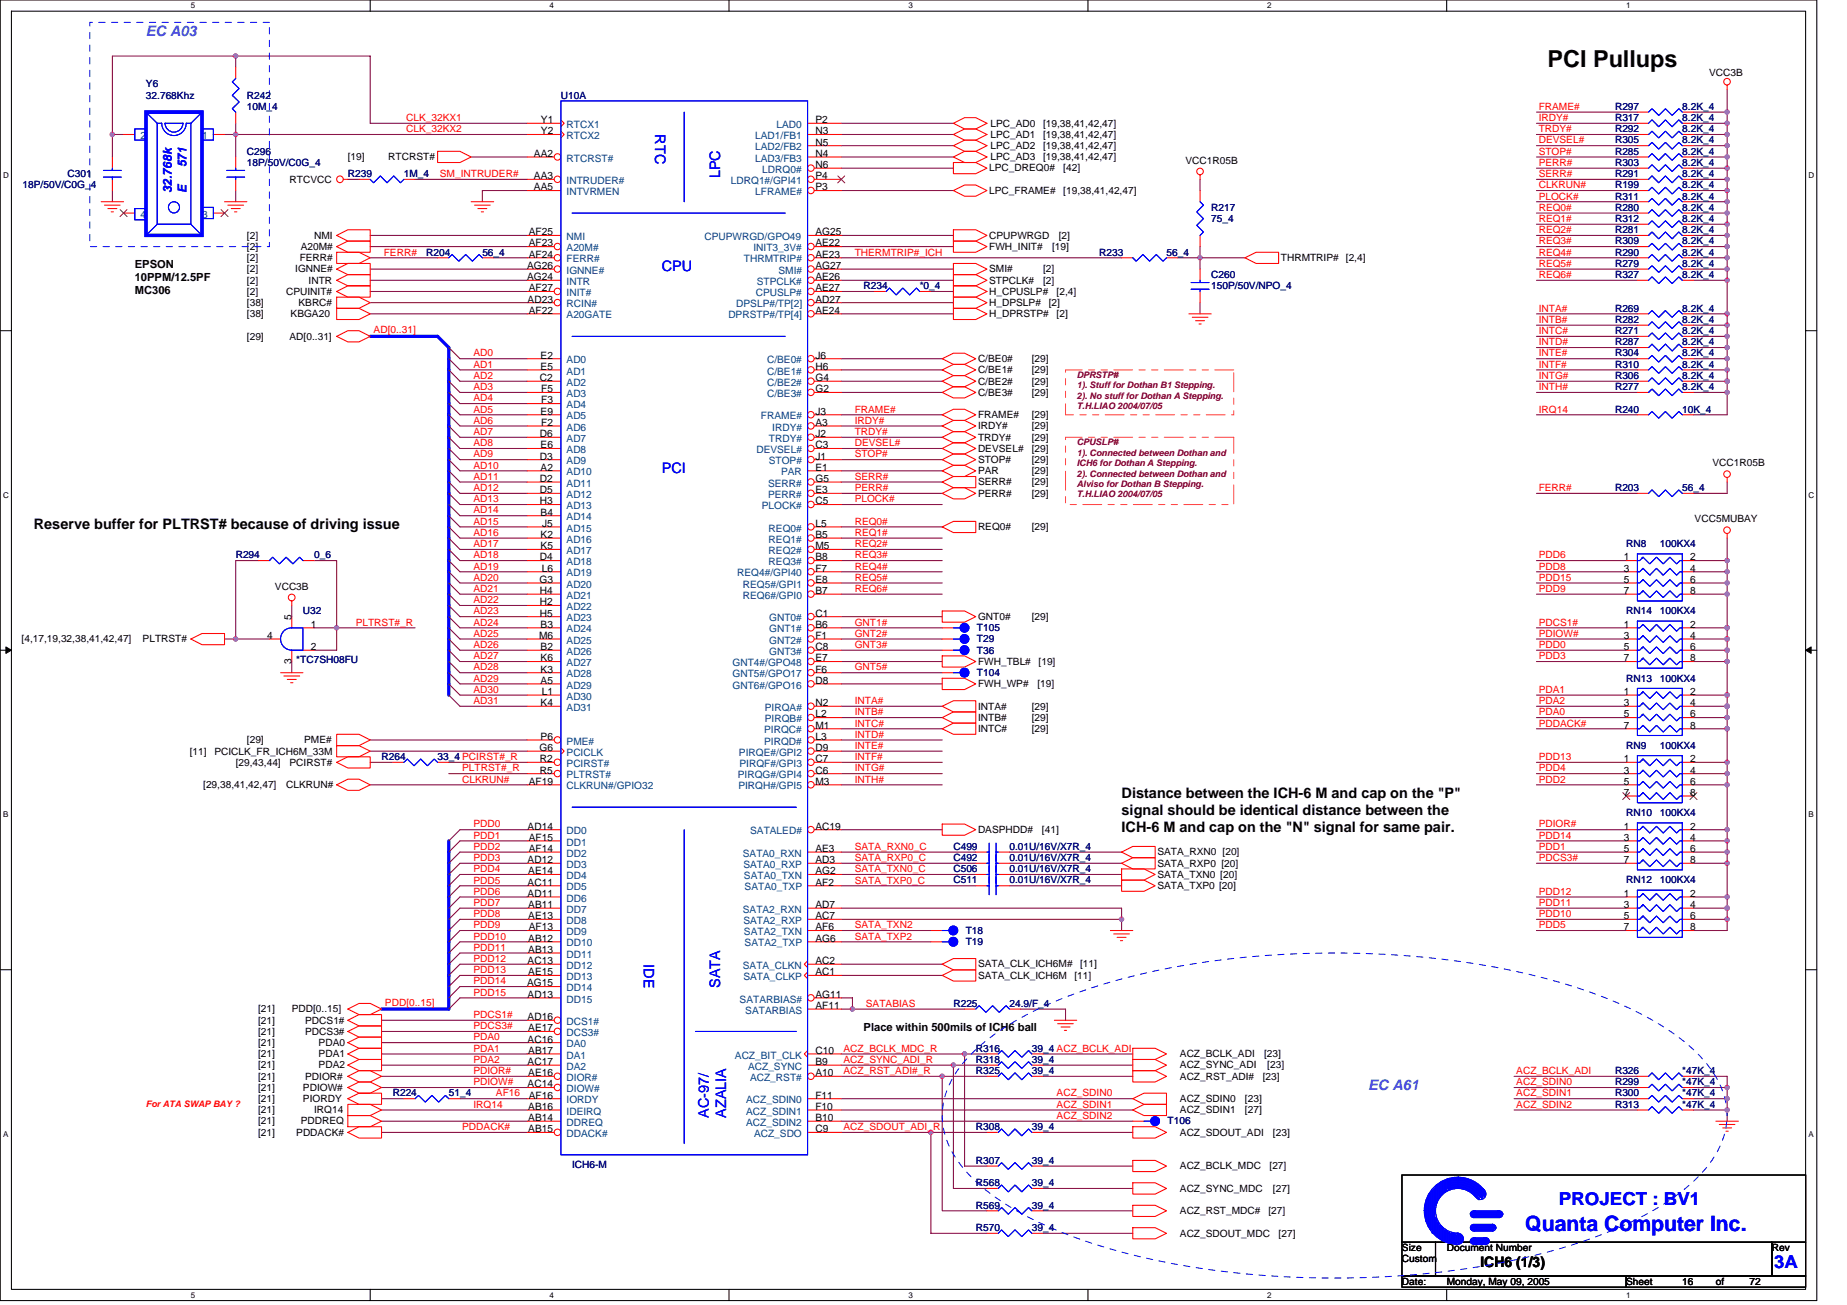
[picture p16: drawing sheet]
<svg xmlns="http://www.w3.org/2000/svg" width="297mm" height="210mm" viewBox="0 0 297 210" stroke-linecap="round" stroke-linejoin="round" font-family="sans-serif">
<defs><g id="words">
<text font-size="3.8" x="248.9" y="10.7">PCI Pullups</text>
<text font-size="3.4" fill="#00f" x="245.3" y="197.9">Quanta Computer Inc.</text>
<g font-size="2.9" fill="#00f">
<text x="250.7" y="193.8">PROJECT : BV1</text>
<text x="285.3" y="203.9">3A</text>
</g>
<g font-size="2.3" fill="#0080ff">
<text x="23.5" y="5.7">EC A03</text>
<text x="220" y="175.3">EC A61</text>
</g>
<g font-size="2.3" fill="#00f">
<text x="105.4" y="21.6" transform="rotate(90 105.4 21.6)">RTC</text>
<text x="115.8" y="28.7" transform="rotate(-90 115.8 28.7)">LPC</text>
<text x="106.4" y="43.6">CPU</text>
<text x="106.4" y="76">PCI</text>
<text x="103.6" y="155.1" transform="rotate(90 103.6 155.1)">IDE</text>
<text x="115.8" y="158.9" transform="rotate(-90 115.8 158.9)">SATA</text>
<text x="114" y="179.8" transform="rotate(-90 114 179.8)">AC-97/</text>
<text x="116.8" y="179.8" transform="rotate(-90 116.8 179.8)">AZALIA</text>
</g>
<g font-size="2.3">
<text x="5.4" y="85.1">Reserve buffer for PLTRST# because of driving issue</text>
<text x="180.4" y="128.4">Distance between the ICH-6 M and cap on the &quot;P&quot;</text>
<text x="180.4" y="131.1">signal should be identical distance between the</text>
<text x="180.4" y="133.9">ICH-6 M and cap on the &quot;N&quot; signal for same pair.</text>
<text x="238.1" y="203.8">ICH6 (1/3)</text>
</g>
<g font-size="2" fill="#00f">
<text x="30" y="26.9" transform="rotate(-90 30 26.9)">571</text>
<text x="27.6" y="31" transform="rotate(-90 27.6 31)">32.768k</text>
<text x="30" y="31" transform="rotate(-90 30 31)">E</text>
</g>
<g font-size="1.8">
<text x="21.7" y="43.1">EPSON</text>
<text x="21.7" y="45.2">10PPM/12.5PF</text>
<text x="21.7" y="47.3">MC306</text>
<text x="138.9" y="165.8">Place within 500mils of ICH6 ball</text>
</g>
<g font-size="1.6" fill="#000080">
<text x="23.5" y="14.1">Y6</text>
<text x="23.5" y="15.9">32.768Khz</text>
<text x="39.7" y="15.9">R242</text>
<text x="39.7" y="17.7">10M_4</text>
<text x="90.2" y="15.9">U10A</text>
<text x="259.7" y="17.7">R297</text>
<text x="270.5" y="17.7">8.2K_4</text>
<text x="259.7" y="21.3">R292</text>
<text x="259.7" y="23.1">R305</text>
<text x="259.7" y="19.5">R317</text>
<text x="270.5" y="21.3">8.2K_4</text>
<text x="270.5" y="23.1">8.2K_4</text>
<text x="270.5" y="19.5">8.2K_4</text>
<text x="10.9" y="28.5">C301</text>
<text x="39.7" y="24.9">C296</text>
<text x="39.7" y="26.7">18P/50V/C0G_4</text>
<text x="55.9" y="28.5">R239</text>
<text x="65" y="28.5">1M_4</text>
<text x="259.7" y="24.9">R285</text>
<text x="259.7" y="26.7">R303</text>
<text x="259.7" y="28.5">R291</text>
<text x="270.5" y="24.9">8.2K_4</text>
<text x="270.5" y="26.7">8.2K_4</text>
<text x="270.5" y="28.5">8.2K_4</text>
<text x="3.6" y="30.3">18P/50V/C0G_4</text>
<text x="194.8" y="33.9">R217</text>
<text x="194.8" y="35.7">75_4</text>
<text x="259.7" y="33.9">R280</text>
<text x="259.7" y="32.1">R311</text>
<text x="259.7" y="35.7">R312</text>
<text x="259.7" y="30.3">R199</text>
<text x="270.5" y="33.9">8.2K_4</text>
<text x="270.5" y="32.1">8.2K_4</text>
<text x="270.5" y="35.7">8.2K_4</text>
<text x="270.5" y="30.3">8.2K_4</text>
<text x="68.6" y="41.1">R204</text>
<text x="77.6" y="41.1">56_4</text>
<text x="176.8" y="41.1">R233</text>
<text x="187.6" y="41.1">56_4</text>
<text x="259.7" y="39.3">R309</text>
<text x="259.7" y="37.5">R281</text>
<text x="259.7" y="41.1">R290</text>
<text x="270.5" y="39.3">8.2K_4</text>
<text x="270.5" y="37.5">8.2K_4</text>
<text x="270.5" y="41.1">8.2K_4</text>
<text x="138.9" y="46.5">R234</text>
<text x="147.9" y="46.5">*0_4</text>
<text x="194.8" y="44.7">C260</text>
<text x="194.8" y="46.5">150P/50V/NPO_4</text>
<text x="259.7" y="42.9">R279</text>
<text x="259.7" y="44.7">R327</text>
<text x="270.5" y="42.9">8.2K_4</text>
<text x="270.5" y="44.7">8.2K_4</text>
<text x="259.7" y="50.1">R269</text>
<text x="259.7" y="51.9">R282</text>
<text x="259.7" y="53.7">R271</text>
<text x="270.5" y="50.1">8.2K_4</text>
<text x="270.5" y="51.9">8.2K_4</text>
<text x="270.5" y="53.7">8.2K_4</text>
<text x="259.7" y="59.1">R310</text>
<text x="259.7" y="55.5">R287</text>
<text x="259.7" y="57.3">R304</text>
<text x="270.5" y="59.1">8.2K_4</text>
<text x="270.5" y="55.5">8.2K_4</text>
<text x="270.5" y="57.3">8.2K_4</text>
<text x="259.7" y="62.8">R277</text>
<text x="259.7" y="60.9">R306</text>
<text x="270.5" y="62.8">8.2K_4</text>
<text x="270.5" y="60.9">8.2K_4</text>
<text x="259.7" y="66.4">R240</text>
<text x="270.5" y="66.4">10K_4</text>
<text x="259.7" y="79">R203</text>
<text x="270.5" y="79">56_4</text>
<text x="37.9" y="89.8">R294</text>
<text x="50.5" y="89.8">0_6</text>
<text x="261.5" y="88">RN8</text>
<text x="266.9" y="88">100KX4</text>
<text x="48.7" y="98.8">U32</text>
<text x="157.1" y="101.5">T105</text>
<text x="261.5" y="98.8">RN14</text>
<text x="266.9" y="98.8">100KX4</text>
<text x="47.6" y="106.6">*TC7SH08FU</text>
<text x="157.1" y="103.3">T29</text>
<text x="157.1" y="105.1">T36</text>
<text x="157.1" y="108.7">T104</text>
<text x="261.5" y="109.6">RN13</text>
<text x="266.9" y="109.6">100KX4</text>
<text x="61.4" y="122.3">R264</text>
<text x="70.4" y="122.3">33_4 PCIRST#_R</text>
<text x="261.5" y="120.5">RN9</text>
<text x="266.9" y="120.5">100KX4</text>
<text x="261.5" y="131.3">RN10</text>
<text x="266.9" y="131.3">100KX4</text>
<text x="153.3" y="136.7">C499</text>
<text x="162.3" y="136.7">0.01U/16V/X7R_4</text>
<text x="153.3" y="140.3">C506</text>
<text x="153.3" y="138.5">C492</text>
<text x="153.3" y="142.1">C511</text>
<text x="162.3" y="140.3">0.01U/16V/X7R_4</text>
<text x="162.3" y="138.5">0.01U/16V/X7R_4</text>
<text x="162.3" y="142.1">0.01U/16V/X7R_4</text>
<text x="261.5" y="142.1">RN12</text>
<text x="266.9" y="142.1">100KX4</text>
<text x="155.3" y="150.2">T18</text>
<text x="155.3" y="152">T19</text>
<text x="153.3" y="161.9">R225</text>
<text x="162.3" y="161.9">24.9/F_4</text>
<text x="156.9" y="172.8">R325</text>
<text x="156.9" y="171">R318</text>
<text x="156.9" y="169.1">R316</text>
<text x="165.9" y="172.8">39_4</text>
<text x="165.9" y="171">39_4</text>
<text x="165.9" y="169.1">39_4 ACZ_BCLK_ADI</text>
<text x="259.7" y="172.8">R326</text>
<text x="270.5" y="172.8">*47K_4</text>
<text x="63.2" y="176.4">R224</text>
<text x="72.2" y="176.4">51_4</text>
<text x="259.7" y="176.4">R300</text>
<text x="259.7" y="178.2">R313</text>
<text x="259.7" y="174.6">R299</text>
<text x="270.5" y="176.4">*47K_4</text>
<text x="270.5" y="178.2">*47K_4</text>
<text x="270.5" y="174.6">*47K_4</text>
<text x="156.9" y="181.8">R308</text>
<text x="165.9" y="181.8">39_4</text>
<text x="187.8" y="180.9">T106</text>
<text x="92" y="187.9">ICH6-M</text>
<text x="156.9" y="187.2">R307</text>
<text x="156.9" y="190.8">R568</text>
<text x="165.9" y="187.2">39_4</text>
<text x="165.9" y="190.8">39_4</text>
<text x="156.9" y="194.4">R569</text>
<text x="165.9" y="194.4">39_4</text>
<text x="156.9" y="198">R570</text>
<text x="165.9" y="198">39_4</text>
</g>
<g font-size="1.6" fill="#f00">
<text x="247.5" y="17.7">FRAME#</text>
<text x="65.3" y="21.3">CLK_32KX2</text>
<text x="65.3" y="19.5">CLK_32KX1</text>
<text x="247.5" y="19.5">IRDY#</text>
<text x="247.5" y="21.3">TRDY#</text>
<text x="247.5" y="23.1">DEVSEL#</text>
<text x="70.7" y="28.5">SM_INTRUDER#</text>
<text x="247.5" y="24.9">STOP#</text>
<text x="247.5" y="26.7">PERR#</text>
<text x="247.5" y="28.5">SERR#</text>
<text x="247.5" y="30.3">CLKRUN#</text>
<text x="247.5" y="33.9">REQ0#</text>
<text x="247.5" y="35.7">REQ1#</text>
<text x="247.5" y="32.1">PLOCK#</text>
<text x="61.7" y="41.1">FERR#</text>
<text x="137.5" y="41.1">THERMTRIP#_ICH</text>
<text x="247.5" y="37.5">REQ2#</text>
<text x="247.5" y="41.1">REQ4#</text>
<text x="247.5" y="39.3">REQ3#</text>
<text x="247.5" y="42.9">REQ5#</text>
<text x="247.5" y="44.7">REQ6#</text>
<text x="60.1" y="53.6">AD[0..31]</text>
<text x="247.5" y="50.1">INTA#</text>
<text x="247.5" y="53.7">INTC#</text>
<text x="247.5" y="51.9">INTB#</text>
<text x="76.1" y="57.3">AD0</text>
<text x="76.1" y="59.1">AD1</text>
<text x="247.5" y="55.5">INTD#</text>
<text x="247.5" y="57.3">INTE#</text>
<text x="247.5" y="59.1">INTF#</text>
<text x="76.1" y="61">AD2</text>
<text x="76.1" y="62.8">AD3</text>
<text x="76.1" y="64.6">AD4</text>
<text x="247.5" y="62.8">INTH#</text>
<text x="247.5" y="61">INTG#</text>
<text x="76.1" y="66.4">AD5</text>
<text x="76.1" y="68.2">AD6</text>
<text x="76.1" y="70">AD7</text>
<text x="76.1" y="71.8">AD8</text>
<text x="137.5" y="70">TRDY#</text>
<text x="137.5" y="71.8">DEVSEL#</text>
<text x="137.5" y="66.4">FRAME#</text>
<text x="137.5" y="68.2">IRDY#</text>
<text x="247.5" y="66.4">IRQ14</text>
<text x="76.1" y="73.6">AD9</text>
<text x="76.1" y="75.4">AD10</text>
<text x="76.1" y="77.2">AD11</text>
<text x="137.5" y="73.6">STOP#</text>
<text x="137.5" y="77.2">SERR#</text>
<text x="76.1" y="79">AD12</text>
<text x="76.1" y="80.8">AD13</text>
<text x="76.1" y="82.6">AD14</text>
<text x="137.5" y="79">PERR#</text>
<text x="137.5" y="80.8">PLOCK#</text>
<text x="247.5" y="79">FERR#</text>
<text x="76.1" y="84.4">AD15</text>
<text x="76.1" y="86.2">AD16</text>
<text x="76.1" y="88">AD17</text>
<text x="76.1" y="89.8">AD18</text>
<text x="137.5" y="88">REQ2#</text>
<text x="137.5" y="86.2">REQ1#</text>
<text x="137.5" y="89.8">REQ3#</text>
<text x="137.5" y="84.4">REQ0#</text>
<text x="247.5" y="89.8">PDD6</text>
<text x="76.1" y="93.4">AD20</text>
<text x="76.1" y="95.2">AD21</text>
<text x="76.1" y="91.6">AD19</text>
<text x="137.5" y="91.6">REQ4#</text>
<text x="137.5" y="93.4">REQ5#</text>
<text x="137.5" y="95.2">REQ6#</text>
<text x="247.5" y="93.4">PDD15</text>
<text x="247.5" y="91.6">PDD8</text>
<text x="247.5" y="95.2">PDD9</text>
<text x="57.2" y="100.6">PLTRST#_R</text>
<text x="76.1" y="97">AD22</text>
<text x="76.1" y="98.8">AD23</text>
<text x="76.1" y="100.6">AD24</text>
<text x="137.5" y="100.6">GNT1#</text>
<text x="247.5" y="100.6">PDCS1#</text>
<text x="76.1" y="102.4">AD25</text>
<text x="76.1" y="104.2">AD26</text>
<text x="76.1" y="106">AD27</text>
<text x="76.1" y="107.8">AD28</text>
<text x="137.5" y="107.8">GNT5#</text>
<text x="137.5" y="102.4">GNT2#</text>
<text x="137.5" y="104.2">GNT3#</text>
<text x="247.5" y="104.2">PDD0</text>
<text x="247.5" y="102.4">PDIOW#</text>
<text x="247.5" y="106">PDD3</text>
<text x="76.1" y="109.6">AD29</text>
<text x="76.1" y="111.4">AD30</text>
<text x="76.1" y="113.2">AD31</text>
<text x="137.5" y="113.2">INTA#</text>
<text x="247.5" y="111.4">PDA1</text>
<text x="247.5" y="113.2">PDA2</text>
<text x="137.5" y="116.9">INTC#</text>
<text x="137.5" y="118.7">INTD#</text>
<text x="137.5" y="115.1">INTB#</text>
<text x="247.5" y="116.9">PDDACK#</text>
<text x="247.5" y="115.1">PDA0</text>
<text x="74.3" y="125.9">CLKRUN#</text>
<text x="74.3" y="124.1">PLTRST#_R</text>
<text x="137.5" y="120.5">INTE#</text>
<text x="137.5" y="125.9">INTH#</text>
<text x="137.5" y="124.1">INTG#</text>
<text x="137.5" y="122.3">INTF#</text>
<text x="247.5" y="122.3">PDD13</text>
<text x="247.5" y="125.9">PDD2</text>
<text x="247.5" y="124.1">PDD4</text>
<text x="76.1" y="136.7">PDD2</text>
<text x="76.1" y="134.9">PDD1</text>
<text x="76.1" y="133.1">PDD0</text>
<text x="137.5" y="136.7">SATA_RXN0_C</text>
<text x="247.5" y="136.7">PDD1</text>
<text x="247.5" y="134.9">PDD14</text>
<text x="247.5" y="133.1">PDIOR#</text>
<text x="76.1" y="143.9">PDD6</text>
<text x="76.1" y="140.3">PDD4</text>
<text x="76.1" y="138.5">PDD3</text>
<text x="76.1" y="142.1">PDD5</text>
<text x="137.5" y="140.3">SATA_TXN0_C</text>
<text x="137.5" y="138.5">SATA_RXP0_C</text>
<text x="137.5" y="142.1">SATA_TXP0_C</text>
<text x="247.5" y="143.9">PDD12</text>
<text x="247.5" y="138.5">PDCS3#</text>
<text x="76.1" y="149.3">PDD9</text>
<text x="76.1" y="147.5">PDD8</text>
<text x="76.1" y="145.7">PDD7</text>
<text x="137.5" y="149.3">SATA_TXN2</text>
<text x="247.5" y="149.3">PDD5</text>
<text x="247.5" y="145.7">PDD11</text>
<text x="247.5" y="147.5">PDD10</text>
<text x="76.1" y="154.7">PDD12</text>
<text x="76.1" y="152.9">PDD11</text>
<text x="76.1" y="151.1">PDD10</text>
<text x="137.5" y="151.1">SATA_TXP2</text>
<text x="61.9" y="161.8">PDD[0..15]</text>
<text x="76.1" y="156.5">PDD13</text>
<text x="76.1" y="160.1">PDD15</text>
<text x="76.1" y="158.3">PDD14</text>
<text x="139.3" y="161.9">SATABIAS</text>
<text x="76.1" y="165.5">PDCS3#</text>
<text x="76.1" y="163.7">PDCS1#</text>
<text x="76.1" y="167.3">PDA0</text>
<text x="76.1" y="169.2">PDA1</text>
<text x="76.1" y="171">PDA2</text>
<text x="76.1" y="172.8">PDIOR#</text>
<text x="135.7" y="169.2">ACZ_BCLK_MDC_R</text>
<text x="135.7" y="171">ACZ_SYNC_ADI_R</text>
<text x="135.7" y="172.8">ACZ_RST_ADI#_R</text>
<text x="243.9" y="172.8">ACZ_BCLK_ADI</text>
<text x="76.1" y="174.6">PDIOW#</text>
<text x="76.1" y="178.2">IRQ14</text>
<text x="79.8" y="176.4">AF16</text>
<text x="169.9" y="178.2">ACZ_SDIN1</text>
<text x="169.9" y="176.4">ACZ_SDIN0</text>
<text x="169.9" y="180">ACZ_SDIN2</text>
<text x="243.9" y="176.4">ACZ_SDIN1</text>
<text x="243.9" y="174.6">ACZ_SDIN0</text>
<text x="243.9" y="178.2">ACZ_SDIN2</text>
<text x="74.3" y="181.8">PDDACK#</text>
<text x="135.7" y="181.8">ACZ_SDOUT_ADI_R</text>
</g>
<g font-size="1.6">
<text x="274.9" y="12.3">VCC3B</text>
<text x="87" y="19.8">Y1</text>
<text x="87" y="21.6">Y2</text>
<text x="131.1" y="19.8">P2</text>
<text x="131.1" y="21.6">N3</text>
<text x="131.1" y="23.4">N5</text>
<text x="159.3" y="22.2">LPC_AD1</text>
<text x="159.3" y="24">LPC_AD2</text>
<text x="159.3" y="20.4">LPC_AD0</text>
<text x="167.7" y="22.2">[19,38,41,42,47]</text>
<text x="167.7" y="24">[19,38,41,42,47]</text>
<text x="167.7" y="20.4">[19,38,41,42,47]</text>
<text x="46.6" y="29.4">RTCVCC</text>
<text x="55.9" y="25.8">[19]</text>
<text x="62.4" y="25.8">RTCRST#</text>
<text x="85.9" y="25.2">AA2</text>
<text x="85.9" y="28.8">AA3</text>
<text x="131.1" y="27">N6</text>
<text x="131.1" y="25.2">N4</text>
<text x="131.1" y="28.8">P4</text>
<text x="159.1" y="27.6">LPC_DREQ0#</text>
<text x="159.3" y="25.8">LPC_AD3</text>
<text x="167.7" y="25.8">[19,38,41,42,47]</text>
<text x="171" y="27.6">[42]</text>
<text x="190.6" y="26.3">VCC1R05B</text>
<text x="85.9" y="30.6">AA5</text>
<text x="131.1" y="30.6">P3</text>
<text x="159.1" y="31.2">LPC_FRAME#</text>
<text x="171" y="31.2">[19,38,41,42,47]</text>
<text x="39.7" y="38.4">[2]</text>
<text x="39.7" y="40.2">[2]</text>
<text x="48.4" y="40.2">A20M#</text>
<text x="50.5" y="38.4">NMI</text>
<text x="85" y="37.8">AF25</text>
<text x="85" y="39.6">AF23</text>
<text x="85" y="41.4">AF24</text>
<text x="131.1" y="41.4">AE23</text>
<text x="131.1" y="39.6">AE22</text>
<text x="131.1" y="37.8">AG25</text>
<text x="159.1" y="38.4">CPUPWRGD</text>
<text x="159.1" y="40.2">FWH_INIT#</text>
<text x="169.2" y="40.2">[19]</text>
<text x="170.3" y="38.4">[2]</text>
<text x="39.7" y="47.4">[2]</text>
<text x="39.7" y="45.6">[2]</text>
<text x="39.7" y="43.8">[2]</text>
<text x="39.7" y="42">[2]</text>
<text x="46" y="47.4">CPUINIT#</text>
<text x="47.5" y="43.8">IGNNE#</text>
<text x="48.2" y="42">FERR#</text>
<text x="49.6" y="45.6">INTR</text>
<text x="84.8" y="43.3">AG26</text>
<text x="84.8" y="45.1">AG24</text>
<text x="85" y="46.9">AF27</text>
<text x="131.1" y="46.9">AE27</text>
<text x="131.1" y="45.1">AE26</text>
<text x="131.1" y="43.3">AG27</text>
<text x="159.1" y="47.4">H_CPUSLP#</text>
<text x="159.1" y="43.8">SMI#</text>
<text x="159.1" y="45.6">STPCLK#</text>
<text x="167.7" y="45.6">[2]</text>
<text x="167.7" y="43.8">[2]</text>
<text x="169.9" y="47.4">[2,4]</text>
<text x="206" y="42">THRMTRIP#</text>
<text x="216.4" y="42">[2,4]</text>
<text x="39.7" y="49.2">[38]</text>
<text x="39.7" y="51">[38]</text>
<text x="46.7" y="51">KBGA20</text>
<text x="48" y="49.2">KBRC#</text>
<text x="84.9" y="48.7">AD23</text>
<text x="85" y="50.5">AF22</text>
<text x="131.1" y="48.7">AD27</text>
<text x="131.1" y="50.5">AE24</text>
<text x="159.1" y="49.2">H_DPSLP#</text>
<text x="159.1" y="51">H_DPRSTP#</text>
<text x="168.7" y="49.2">[2]</text>
<text x="169.9" y="51">[2]</text>
<text x="39.7" y="54.6">[29]</text>
<text x="46.6" y="54.6">AD[0..31]</text>
<text x="86.9" y="57.7">E2</text>
<text x="86.9" y="59.5">E5</text>
<text x="131.1" y="57.7">J6</text>
<text x="131.1" y="59.5">H6</text>
<text x="157.3" y="58.3">C/BE0#</text>
<text x="165.9" y="58.3">[29]</text>
<text x="86.8" y="61.3">C2</text>
<text x="87" y="63.1">F5</text>
<text x="87" y="64.9">F3</text>
<text x="131.1" y="61.3">G4</text>
<text x="131.1" y="63.1">G2</text>
<text x="157.3" y="60">C/BE1#</text>
<text x="157.3" y="61.8">C/BE2#</text>
<text x="157.3" y="63.6">C/BE3#</text>
<text x="165.9" y="60">[29]</text>
<text x="165.9" y="61.8">[29]</text>
<text x="165.9" y="63.6">[29]</text>
<text x="86.8" y="70.3">D6</text>
<text x="86.9" y="66.7">E9</text>
<text x="87" y="68.5">F2</text>
<text x="131.1" y="70.3">J2</text>
<text x="131.1" y="66.7">J3</text>
<text x="131.1" y="68.5">A3</text>
<text x="157.3" y="67.3">FRAME#</text>
<text x="157.3" y="69.1">IRDY#</text>
<text x="157.3" y="70.9">TRDY#</text>
<text x="165.9" y="69.1">[29]</text>
<text x="165.9" y="70.9">[29]</text>
<text x="165.9" y="67.3">[29]</text>
<text x="86.8" y="73.9">D3</text>
<text x="86.8" y="77.5">D2</text>
<text x="86.9" y="72.1">E6</text>
<text x="86.9" y="75.7">A2</text>
<text x="131.1" y="72.1">C3</text>
<text x="131.1" y="77.5">G5</text>
<text x="131.1" y="73.9">J1</text>
<text x="131.1" y="75.7">E1</text>
<text x="157.3" y="72.7">DEVSEL#</text>
<text x="157.3" y="74.5">STOP#</text>
<text x="157.3" y="76.3">PAR</text>
<text x="165.9" y="72.7">[29]</text>
<text x="165.9" y="76.3">[29]</text>
<text x="165.9" y="74.5">[29]</text>
<text x="275.4" y="75">VCC1R05B</text>
<text x="86.8" y="79.3">D5</text>
<text x="86.8" y="81.1">H3</text>
<text x="86.9" y="82.9">B4</text>
<text x="131.1" y="81.1">C5</text>
<text x="131.1" y="79.3">E3</text>
<text x="157.3" y="79.9">PERR#</text>
<text x="157.3" y="78.1">SERR#</text>
<text x="165.9" y="79.9">[29]</text>
<text x="165.9" y="78.1">[29]</text>
<text x="86.9" y="86.5">K2</text>
<text x="86.9" y="88.3">K5</text>
<text x="87.2" y="84.7">J5</text>
<text x="131.1" y="84.7">L5</text>
<text x="131.1" y="86.5">B5</text>
<text x="131.1" y="88.3">M5</text>
<text x="157.3" y="85.3">REQ0#</text>
<text x="165.9" y="85.3">[29]</text>
<text x="272.5" y="84">VCC5MUBAY</text>
<text x="44.2" y="94.8">VCC3B</text>
<text x="86.8" y="93.7">G3</text>
<text x="86.8" y="90.1">D4</text>
<text x="86.8" y="95.5">H4</text>
<text x="87.1" y="91.9">L6</text>
<text x="131.1" y="90.1">B8</text>
<text x="131.1" y="95.5">B7</text>
<text x="131.1" y="93.7">E8</text>
<text x="131.1" y="91.9">F7</text>
<text x="261.2" y="90.1">1</text>
<text x="261.2" y="91.9">3</text>
<text x="261.2" y="93.7">5</text>
<text x="261.2" y="95.5">7</text>
<text x="271.8" y="95.5">8</text>
<text x="271.8" y="93.7">6</text>
<text x="271.8" y="91.9">4</text>
<text x="271.8" y="90.1">2</text>
<text x="46.9" y="99.7" transform="rotate(-90 46.9 99.7)">5</text>
<text x="50" y="101">1</text>
<text x="86.8" y="97.4">H2</text>
<text x="86.8" y="99.2">H5</text>
<text x="86.9" y="101">B3</text>
<text x="131.1" y="99.2">C1</text>
<text x="131.1" y="101">B6</text>
<text x="157.3" y="99.7">GNT0#</text>
<text x="165.9" y="99.7">[29]</text>
<text x="261.2" y="101">1</text>
<text x="271.8" y="101">2</text>
<text x="3.5" y="103.3">[4,17,19,32,38,41,42,47]</text>
<text x="22.9" y="103.3">PLTRST#</text>
<text x="42.9" y="102.8">4</text>
<text x="46.9" y="106.8" transform="rotate(-90 46.9 106.8)">3</text>
<text x="50" y="104.6">2</text>
<text x="86.7" y="102.8">M6</text>
<text x="86.9" y="104.6">B2</text>
<text x="86.9" y="106.4">K6</text>
<text x="131.1" y="102.8">F1</text>
<text x="131.1" y="104.6">C8</text>
<text x="131.1" y="106.4">E7</text>
<text x="157.3" y="106.9">FWH_TBL#</text>
<text x="167" y="106.9">[19]</text>
<text x="261.2" y="102.8">3</text>
<text x="261.2" y="104.6">5</text>
<text x="261.2" y="106.4">7</text>
<text x="271.8" y="106.4">8</text>
<text x="271.8" y="104.6">6</text>
<text x="271.8" y="102.8">4</text>
<text x="86.9" y="108.2">K3</text>
<text x="86.9" y="110">A5</text>
<text x="86.9" y="113.6">K4</text>
<text x="87.1" y="111.8">L1</text>
<text x="131.1" y="113.6">N2</text>
<text x="131.1" y="110">D8</text>
<text x="131.1" y="108.2">F6</text>
<text x="157.3" y="110.5">FWH_WP#</text>
<text x="166.9" y="110.5">[19]</text>
<text x="261.2" y="111.8">1</text>
<text x="261.2" y="113.6">3</text>
<text x="271.8" y="113.6">4</text>
<text x="271.8" y="111.8">2</text>
<text x="39.7" y="119.5">[29]</text>
<text x="48.9" y="119.5">PME#</text>
<text x="86.9" y="119">P6</text>
<text x="131.1" y="117.2">M1</text>
<text x="131.1" y="119">L3</text>
<text x="131.1" y="115.4">L2</text>
<text x="157.3" y="114.2">INTA#</text>
<text x="157.3" y="116">INTB#</text>
<text x="157.3" y="117.8">INTC#</text>
<text x="165.9" y="117.8">[29]</text>
<text x="165.9" y="114.2">[29]</text>
<text x="165.9" y="116">[29]</text>
<text x="261.2" y="115.4">5</text>
<text x="261.2" y="117.2">7</text>
<text x="271.8" y="117.2">8</text>
<text x="271.8" y="115.4">6</text>
<text x="30.5" y="121.4">[11]</text>
<text x="34.5" y="121.4">PCICLK_FR_ICH6M_33M</text>
<text x="37.9" y="123.2">[29,43,44]</text>
<text x="46.6" y="123.2">PCIRST#</text>
<text x="86.8" y="120.8">G6</text>
<text x="86.8" y="124.4">R5</text>
<text x="86.8" y="122.6">R2</text>
<text x="131.1" y="124.4">C6</text>
<text x="131.1" y="120.8">D9</text>
<text x="131.1" y="122.6">C7</text>
<text x="261.2" y="122.6">1</text>
<text x="261.2" y="124.4">3</text>
<text x="271.8" y="124.4">4</text>
<text x="271.8" y="122.6">2</text>
<text x="32.7" y="126.8">[29,38,41,42,47]</text>
<text x="46" y="126.8">CLKRUN#</text>
<text x="85" y="126.2">AF19</text>
<text x="131.1" y="126.2">M3</text>
<text x="261.2" y="126.2">5</text>
<text x="261.2" y="128">7</text>
<text x="271.8" y="128">8</text>
<text x="271.8" y="126.2">6</text>
<text x="84.9" y="133.4">AD14</text>
<text x="85" y="135.2">AF15</text>
<text x="85" y="137">AF14</text>
<text x="131.1" y="133.4">AC19</text>
<text x="131.1" y="137">AE3</text>
<text x="157.3" y="134">DASPHDD#</text>
<text x="167.6" y="134">[41]</text>
<text x="186.1" y="137.6">SATA_RXN0 [20]</text>
<text x="261.2" y="133.4">1</text>
<text x="261.2" y="135.2">3</text>
<text x="261.2" y="137">5</text>
<text x="271.8" y="137">6</text>
<text x="271.8" y="135.2">4</text>
<text x="271.8" y="133.4">2</text>
<text x="84.9" y="138.8">AD12</text>
<text x="84.9" y="142.5">AC11</text>
<text x="85" y="140.6">AE14</text>
<text x="131.1" y="140.6">AG2</text>
<text x="131.1" y="142.5">AF2</text>
<text x="131.1" y="138.8">AD3</text>
<text x="186.1" y="139.4">SATA_RXP0 [20]</text>
<text x="186.1" y="141.2">SATA_TXN0 [20]</text>
<text x="186.1" y="143">SATA_TXP0 [20]</text>
<text x="261.2" y="138.8">7</text>
<text x="271.8" y="138.8">8</text>
<text x="84.9" y="144.3">AD11</text>
<text x="85" y="146.1">AB11</text>
<text x="85" y="147.8">AE13</text>
<text x="85" y="149.6">AF13</text>
<text x="131.1" y="149.6">AF6</text>
<text x="131.1" y="146.1">AD7</text>
<text x="131.1" y="147.8">AC7</text>
<text x="261.2" y="144.3">1</text>
<text x="261.2" y="146">3</text>
<text x="261.2" y="147.8">5</text>
<text x="261.2" y="149.6">7</text>
<text x="271.8" y="149.6">8</text>
<text x="271.8" y="147.8">6</text>
<text x="271.8" y="146">4</text>
<text x="271.8" y="144.3">2</text>
<text x="84.9" y="155.1">AC13</text>
<text x="85" y="151.5">AB12</text>
<text x="85" y="153.3">AB13</text>
<text x="131.1" y="151.5">AG6</text>
<text x="131.1" y="155.1">AC2</text>
<text x="157.3" y="155.6">SATA_CLK_ICH6M#</text>
<text x="173.7" y="155.6">[11]</text>
<text x="84.8" y="158.7">AG15</text>
<text x="84.9" y="160.5">AD13</text>
<text x="85" y="156.9">AE15</text>
<text x="131.1" y="160.5">AG11</text>
<text x="131.1" y="156.9">AC1</text>
<text x="157.3" y="157.4">SATA_CLK_ICH6M</text>
<text x="172.8" y="157.4">[11]</text>
<text x="41.5" y="164.6">[21]</text>
<text x="41.5" y="166.5">[21]</text>
<text x="41.5" y="162.8">[21]</text>
<text x="46.9" y="162.8">PDD[0..15]</text>
<text x="49.1" y="164.6">PDCS1#</text>
<text x="49.1" y="166.5">PDCS3#</text>
<text x="84.9" y="164.1">AD16</text>
<text x="84.9" y="167.7">AC16</text>
<text x="85" y="165.9">AE17</text>
<text x="131.1" y="162.3">AF11</text>
<text x="41.5" y="173.7">[21]</text>
<text x="41.5" y="170.1">[21]</text>
<text x="41.5" y="168.3">[21]</text>
<text x="41.5" y="171.9">[21]</text>
<text x="49.1" y="173.7">PDIOR#</text>
<text x="51.2" y="170.1">PDA1</text>
<text x="51.2" y="168.3">PDA0</text>
<text x="51.2" y="171.9">PDA2</text>
<text x="84.9" y="171.3">AC17</text>
<text x="85" y="169.5">AB17</text>
<text x="85" y="173.1">AE16</text>
<text x="131.1" y="173.1">A10</text>
<text x="131.1" y="169.5">C10</text>
<text x="131.1" y="171.3">B9</text>
<text x="189.8" y="173.7">ACZ_RST_ADI#</text>
<text x="189.8" y="171.9">ACZ_SYNC_ADI</text>
<text x="189.8" y="170.1">ACZ_BCLK_ADI</text>
<text x="203.1" y="173.7">[23]</text>
<text x="203.3" y="170.1">[23]</text>
<text x="203.8" y="171.9">[23]</text>
<text x="41.5" y="179.1">[21]</text>
<text x="41.5" y="175.5">[21]</text>
<text x="41.5" y="177.3">[21]</text>
<text x="48.7" y="175.5">PDIOW#</text>
<text x="48.7" y="177.3">PIORDY</text>
<text x="50.5" y="179.1">IRQ14</text>
<text x="84.9" y="174.9">AC14</text>
<text x="85" y="178.5">AB16</text>
<text x="85" y="176.7">AF16</text>
<text x="131.1" y="176.7">F11</text>
<text x="131.1" y="178.5">F10</text>
<text x="189.8" y="177.3">ACZ_SDIN0</text>
<text x="189.8" y="179.1">ACZ_SDIN1</text>
<text x="200.2" y="177.3">[23]</text>
<text x="200.2" y="179.1">[27]</text>
<text x="41.5" y="182.7">[21]</text>
<text x="41.5" y="180.9">[21]</text>
<text x="47.6" y="182.7">PDDACK#</text>
<text x="48.4" y="180.9">PDDREQ</text>
<text x="85" y="180.3">AB14</text>
<text x="85" y="182.1">AB15</text>
<text x="131.1" y="182.1">C9</text>
<text x="131.1" y="180.3">B10</text>
<text x="189.8" y="182.7">ACZ_SDOUT_ADI</text>
<text x="204.7" y="182.7">[23]</text>
<text x="189.8" y="188.1">ACZ_BCLK_MDC</text>
<text x="189.8" y="191.7">ACZ_SYNC_MDC</text>
<text x="204.2" y="188.1">[27]</text>
<text x="204.7" y="191.7">[27]</text>
<text x="189.8" y="195.3">ACZ_RST_MDC#</text>
<text x="204" y="195.3">[27]</text>
<text x="189.8" y="198.9">ACZ_SDOUT_MDC</text>
<text x="205.6" y="198.9">[27]</text>
<text x="225.5" y="201.3">Size</text>
<text x="225.5" y="203.1">Custom</text>
<text x="232.7" y="201.3">Document Number</text>
<text x="285" y="201.3">Rev</text>
<text x="225.5" y="206.7">Date:</text>
<text x="232.7" y="206.7">Monday, May 09, 2005</text>
<text x="261.5" y="206.7">Sheet</text>
<text x="270.5" y="206.7">16</text>
<text x="275.9" y="206.7">of</text>
<text x="281.4" y="206.7">72</text>
</g>
<g font-size="1.6" fill="#004080">
<text x="22.6" y="22.4">2</text>
<text x="32.5" y="22.4">1</text>
<text x="91.1" y="20.6">RTCX1</text>
<text x="91.1" y="22.4">RTCX2</text>
<text x="121.5" y="22.4">LAD1/FB1</text>
<text x="124.9" y="20.6">LAD0</text>
<text x="91.1" y="26">RTCRST#</text>
<text x="91.1" y="29.6">INTRUDER#</text>
<text x="117.5" y="29.6">LDRQ1#/GPI41</text>
<text x="121.5" y="24.2">LAD2/FB2</text>
<text x="121.5" y="26">LAD3/FB3</text>
<text x="122.6" y="27.8">LDRQ0#</text>
<text x="22.6" y="35">4</text>
<text x="32.5" y="35">3</text>
<text x="91.1" y="31.4">INTVRMEN</text>
<text x="121.5" y="31.4">LFRAME#</text>
<text x="91.1" y="38.6">NMI</text>
<text x="91.1" y="40.4">A20M#</text>
<text x="113.3" y="38.6">CPUPWRGD/GPO49</text>
<text x="121.2" y="40.4">INIT3_3V#</text>
<text x="91.1" y="42.2">FERR#</text>
<text x="91.1" y="44">IGNNE#</text>
<text x="91.1" y="45.8">INTR</text>
<text x="91.1" y="47.6">INIT#</text>
<text x="119.7" y="42.2">THRMTRIP#</text>
<text x="121.5" y="47.6">CPUSLP#</text>
<text x="121.7" y="45.8">STPCLK#</text>
<text x="125.2" y="44">SMI#</text>
<text x="91.1" y="49.4">RCIN#</text>
<text x="91.1" y="51.2">A20GATE</text>
<text x="117.1" y="51.2">DPRSTP#/TP[4]</text>
<text x="118.4" y="49.4">DPSLP#/TP[2]</text>
<text x="91.1" y="58.4">AD0</text>
<text x="123.4" y="58.4">C/BE0#</text>
<text x="91.1" y="60.2">AD1</text>
<text x="91.1" y="62.1">AD2</text>
<text x="91.1" y="63.9">AD3</text>
<text x="91.1" y="65.7">AD4</text>
<text x="123.4" y="60.2">C/BE1#</text>
<text x="123.4" y="62.1">C/BE2#</text>
<text x="123.4" y="63.9">C/BE3#</text>
<text x="91.1" y="67.5">AD5</text>
<text x="91.1" y="69.3">AD6</text>
<text x="91.1" y="71.1">AD7</text>
<text x="122.4" y="67.5">FRAME#</text>
<text x="123.7" y="71.1">TRDY#</text>
<text x="124.2" y="69.3">IRDY#</text>
<text x="91.1" y="72.9">AD8</text>
<text x="91.1" y="74.7">AD9</text>
<text x="91.1" y="76.5">AD10</text>
<text x="121.6" y="72.9">DEVSEL#</text>
<text x="123.6" y="74.7">STOP#</text>
<text x="125.6" y="76.5">PAR</text>
<text x="91.1" y="78.3">AD11</text>
<text x="91.1" y="80.1">AD12</text>
<text x="91.1" y="81.9">AD13</text>
<text x="91.1" y="83.7">AD14</text>
<text x="122.5" y="81.9">PLOCK#</text>
<text x="123.5" y="78.3">SERR#</text>
<text x="123.5" y="80.1">PERR#</text>
<text x="91.1" y="85.5">AD15</text>
<text x="91.1" y="87.3">AD16</text>
<text x="91.1" y="89.1">AD17</text>
<text x="123.6" y="85.5">REQ0#</text>
<text x="123.6" y="87.3">REQ1#</text>
<text x="123.6" y="89.1">REQ2#</text>
<text x="91.1" y="90.9">AD18</text>
<text x="91.1" y="92.7">AD19</text>
<text x="91.1" y="94.5">AD20</text>
<text x="118.6" y="92.7">REQ4#/GPI40</text>
<text x="119.5" y="94.5">REQ5#/GPI1</text>
<text x="123.6" y="90.9">REQ3#</text>
<text x="91.1" y="96.3">AD21</text>
<text x="91.1" y="98.1">AD22</text>
<text x="91.1" y="99.9">AD23</text>
<text x="91.1" y="101.7">AD24</text>
<text x="119.5" y="96.3">REQ6#/GPI0</text>
<text x="123.7" y="99.9">GNT0#</text>
<text x="123.7" y="101.7">GNT1#</text>
<text x="91.1" y="103.5">AD25</text>
<text x="91.1" y="105.3">AD26</text>
<text x="91.1" y="107.1">AD27</text>
<text x="117.8" y="107.1">GNT4#/GPO48</text>
<text x="123.7" y="103.5">GNT2#</text>
<text x="123.7" y="105.3">GNT3#</text>
<text x="91.1" y="108.9">AD28</text>
<text x="91.1" y="110.7">AD29</text>
<text x="91.1" y="112.5">AD30</text>
<text x="117.8" y="110.7">GNT6#/GPO16</text>
<text x="117.8" y="108.9">GNT5#/GPO17</text>
<text x="91.1" y="114.3">AD31</text>
<text x="91.1" y="119.8">PME#</text>
<text x="122.9" y="118">PIRQC#</text>
<text x="122.9" y="119.8">PIRQD#</text>
<text x="123" y="114.3">PIRQA#</text>
<text x="123" y="116.2">PIRQB#</text>
<text x="91.1" y="125.2">PLTRST#</text>
<text x="91.1" y="121.6">PCICLK</text>
<text x="91.1" y="123.4">PCIRST#</text>
<text x="118.7" y="125.2">PIRQG#/GPI4</text>
<text x="118.8" y="121.6">PIRQE#/GPI2</text>
<text x="118.9" y="123.4">PIRQF#/GPI3</text>
<text x="91.1" y="127">CLKRUN#/GPIO32</text>
<text x="118.7" y="127">PIRQH#/GPI5</text>
<text x="91.1" y="134.2">DD0</text>
<text x="91.1" y="136">DD1</text>
<text x="91.1" y="137.8">DD2</text>
<text x="119.5" y="137.8">SATA0_RXN</text>
<text x="120.6" y="134.2">SATALED#</text>
<text x="91.1" y="139.6">DD3</text>
<text x="91.1" y="141.4">DD4</text>
<text x="91.1" y="143.2">DD5</text>
<text x="119.6" y="139.6">SATA0_RXP</text>
<text x="119.7" y="141.4">SATA0_TXN</text>
<text x="119.8" y="143.2">SATA0_TXP</text>
<text x="91.1" y="145">DD6</text>
<text x="91.1" y="146.8">DD7</text>
<text x="91.1" y="148.6">DD8</text>
<text x="119.5" y="146.8">SATA2_RXN</text>
<text x="119.6" y="148.6">SATA2_RXP</text>
<text x="91.1" y="150.4">DD9</text>
<text x="91.1" y="152.2">DD10</text>
<text x="91.1" y="154">DD11</text>
<text x="91.1" y="155.8">DD12</text>
<text x="119.5" y="155.8">SATA_CLKN</text>
<text x="119.7" y="150.4">SATA2_TXN</text>
<text x="119.8" y="152.2">SATA2_TXP</text>
<text x="91.1" y="157.6">DD13</text>
<text x="91.1" y="159.4">DD14</text>
<text x="91.1" y="161.2">DD15</text>
<text x="119" y="161.2">SATARBIAS#</text>
<text x="119.6" y="157.6">SATA_CLKP</text>
<text x="91.1" y="164.8">DCS1#</text>
<text x="91.1" y="166.6">DCS3#</text>
<text x="119.9" y="163">SATARBIAS</text>
<text x="91.1" y="168.4">DA0</text>
<text x="91.1" y="170.3">DA1</text>
<text x="91.1" y="172.1">DA2</text>
<text x="91.1" y="173.9">DIOR#</text>
<text x="118.2" y="170.3">ACZ_BIT_CLK</text>
<text x="120.3" y="172.1">ACZ_SYNC</text>
<text x="120.6" y="173.9">ACZ_RST#</text>
<text x="91.1" y="175.7">DIOW#</text>
<text x="91.1" y="177.5">IORDY</text>
<text x="91.1" y="179.3">IDEIRQ</text>
<text x="120" y="177.5">ACZ_SDIN0</text>
<text x="120" y="179.3">ACZ_SDIN1</text>
<text x="91.1" y="181.1">DDREQ</text>
<text x="91.1" y="182.9">DDACK#</text>
<text x="120" y="181.1">ACZ_SDIN2</text>
<text x="121.3" y="182.9">ACZ_SDO</text>
</g>
<g font-size="1.4" fill="#800000">
<text x="173.2" y="60.8">DPRSTP#</text>
<text x="173.2" y="62.5">1). Stuff for Dothan B1 Stepping.</text>
<text x="173.2" y="64.2">2). No stuff for Dothan A Stepping.</text>
<text x="173.2" y="65.8">T.H.LIAO 2004/07/05</text>
<text x="173.2" y="71.6">CPUSLP#</text>
<text x="173.2" y="73.3">1). Connected between Dothan and</text>
<text x="173.2" y="75">ICH6 for Dothan A Stepping.</text>
<text x="173.2" y="76.7">2). Connected between Dothan and</text>
<text x="173.2" y="78.3">Alviso for Dothan B Stepping.</text>
<text x="173.2" y="80">T.H.LIAO 2004/07/05</text>
</g>
<text font-size="1.4" fill="#f00" x="23.5" y="178">For ATA SWAP BAY ?</text>
<g font-size="1.3">
<text x="30.7" y="1.4">5</text>
<text x="88.4" y="1.4">4</text>
<text x="146.1" y="1.4">3</text>
<text x="203.8" y="1.4">2</text>
<text x="261.5" y="1.4">1</text>
<text x=".5" y="28.7">D</text>
<text x="290.8" y="28.7">D</text>
<text x=".5" y="80.1">C</text>
<text x="290.8" y="80.1">C</text>
<text x=".5" y="131.4">B</text>
<text x="290.8" y="131.4">B</text>
<text x=".5" y="182.8">A</text>
<text x="290.8" y="182.8">A</text>
<text x="30.7" y="208.7">5</text>
<text x="88.4" y="208.7">4</text>
<text x="146.1" y="208.7">3</text>
<text x="203.8" y="208.7">2</text>
<text x="261.5" y="208.7">1</text>
</g>
</g></defs>
<path d="M0 0h292.2v209.2h-292.2zM1.8 1.8h288.6v205.6h-288.6z" fill="none" stroke="#000" stroke-width=".17"/>
<g fill="#fff">
<path d="M30.7 .2h.7v1.4h-.7z"/>
<path d="M30.7 207.6h.7v1.4h-.7z"/>
</g>
<path d="M59.5 0v1.8M59.5 207.4v1.8" fill="none" stroke="#000" stroke-width=".17"/>
<g fill="#fff">
<path d="M88.4 .2h.7v1.4h-.7z"/>
<path d="M88.4 207.6h.7v1.4h-.7z"/>
</g>
<path d="M117.2 0v1.8M117.2 207.4v1.8" fill="none" stroke="#000" stroke-width=".17"/>
<g fill="#fff">
<path d="M146.1 .2h.7v1.4h-.7z"/>
<path d="M146.1 207.6h.7v1.4h-.7z"/>
</g>
<path d="M175 0v1.8M175 207.4v1.8" fill="none" stroke="#000" stroke-width=".17"/>
<g fill="#fff">
<path d="M203.8 .2h.7v1.4h-.7z"/>
<path d="M203.8 207.6h.7v1.4h-.7z"/>
</g>
<path d="M232.7 0v1.8M232.7 207.4v1.8" fill="none" stroke="#000" stroke-width=".17"/>
<g fill="#fff">
<path d="M261.5 .2h.7v1.4h-.7z"/>
<path d="M261.5 207.6h.7v1.4h-.7z"/>
<path d="M.5 27.5h.9v1.4h-.9z"/>
<path d="M290.8 27.5h1v1.4h-1z"/>
<path d="M.5 78.9h.9v1.4h-.9z"/>
<path d="M290.8 78.9h1v1.4h-1z"/>
</g>
<path d="M0 53.2h1.8M290.4 53.2h1.8" fill="none" stroke="#000" stroke-width=".17"/>
<g fill="#fff">
<path d="M.5 130.3h.9v1.4h-.9z"/>
<path d="M290.8 130.3h.9v1.4h-.9z"/>
</g>
<path d="M0 104.6h1.8M290.4 104.6h1.8" fill="none" stroke="#000" stroke-width=".17"/>
<path d="M.9 104.1l.9 .5-.9 .5zM290.4 104.6l.9-.5v1z" fill="#000" stroke="#000" stroke-width=".16"/>
<g fill="#fff">
<path d="M.5 181.7h.9v1.4h-.9z"/>
<path d="M290.8 181.7h.9v1.4h-.9z"/>
</g>
<path d="M0 156h1.8M290.4 156h1.8M225.5 189h64.9v10.8h-64.9zM225.5 199.8h5.4v5.4h-5.4zM230.9 199.8h54.1v5.4h-54.1zM285 199.8h5.4v5.4h-5.4zM225.5 205.2h36v1.8h-36zM261.5 205.2h28.9v1.8h-28.9z" fill="none" stroke="#000" stroke-width=".17"/>
<g fill="none" stroke="#800040" stroke-width=".17">
<path d="M37.9 9v1.8M37.9 19.8v5.5M84.8 19.8h-25.3v-10.8h-41.4v12.6h1.8M135.3 19.8h18M247.1 19.8h16.2M247.1 18h16.2M272.3 19.8h5.5M272.3 18h5.5M277.8 14.4v52.3h-5.5M18.1 21.6v3.7M18.1 30.6v1.8M36.1 21.6h48.7"/>
<path d="M37.9 30.6v1.8M55.9 28.9h1.8M59.5 37.9h25.3M59.5 39.7h25.3M66.8 28.9h18M75.8 25.3h9M84.8 30.6h-7.2v1.8M135.3 30.6h18M135.3 27.1h18M135.3 21.6h18M135.3 25.3h18M135.3 23.4h18"/>
<path d="M135.3 37.9h18M135.3 39.7h18M193 39.7v1.8h7.2M193 28.9v1.7M247.1 30.6h16.2M247.1 27.1h16.2M247.1 21.6h16.2M247.1 25.3h16.2M247.1 23.4h16.2M247.1 37.9h16.2M247.1 28.9h16.2M247.1 39.7h16.2"/>
<path d="M247.1 32.4h16.2M247.1 34.3h16.2M247.1 36.1h16.2M272.3 30.6h5.5M272.3 27.1h5.5M272.3 21.6h5.5M272.3 25.3h5.5M272.3 23.4h5.5M272.3 37.9h5.5M272.3 28.9h5.5M272.3 39.7h5.5M272.3 32.4h5.5"/>
<path d="M272.3 34.3h5.5M272.3 36.1h5.5M59.5 41.5h10.9M59.5 46.9h25.3M59.5 48.7h25.3M59.5 43.3h25.3M59.5 45.1h25.3M59.5 50.5h25.3M72.2 55.9l1.8 1.8h10.8M72.2 59.5l1.8 1.8h10.8M72.2 57.7l1.8 1.8h10.8M79.4 41.5h5.4"/>
<path d="M135.3 41.5h45.1M135.3 46.9h5.4M135.3 48.7h18M135.3 43.3h18M135.3 45.1h18M135.3 50.5h18M135.3 57.7h16.2M135.3 59.5h16.2M149.7 46.9h3.6M189.4 41.5h3.6v1.8M193 48.7v1.8M247.1 41.5h16.2"/>
<path d="M247.1 43.3h16.2M247.1 45.1h16.2M247.1 50.5h16.2M247.1 57.7h16.2M247.1 59.5h16.2M247.1 52.3h16.2M247.1 54.1h16.2M247.1 55.9h16.2M272.3 41.5h5.5M272.3 43.3h5.5M272.3 45.1h5.5M272.3 50.5h5.5"/>
<path d="M272.3 57.7h5.5M272.3 59.5h5.5M272.3 52.3h5.5M272.3 54.1h5.5M272.3 55.9h5.5M72.2 73.9l1.8 1.8h10.8M72.2 77.5l1.8 1.9h10.8M72.2 61.3l1.8 1.8h10.8M72.2 68.5l1.8 1.8h10.8M72.2 70.3l1.8 1.8h10.8M72.2 72.1l1.8 1.8h10.8M72.2 64.9l1.8 1.8h10.8"/>
<path d="M72.2 66.7l1.8 1.8h10.8M72.2 79.4l1.8 1.8h10.8M72.2 75.7l1.8 1.8h10.8M72.2 63.1l1.8 1.8h10.8M135.3 75.7h16.2M135.3 79.4h16.2M135.3 61.3h16.2M135.3 63.1h16.2M135.3 70.3h16.2M135.3 72.1h16.2M135.3 73.9h16.2M135.3 66.7h16.2"/>
<path d="M135.3 68.5h16.2M135.3 77.5h16.2M247.1 79.4h16.2M247.1 61.3h16.2M247.1 63.1h16.2M247.1 66.7h16.2M272.3 61.3h5.5M272.3 63.1h5.5M277.8 77.5v1.9h-5.5M41.5 90.2h-3.6v12.6M46.9 97.4v1.8M50.5 90.2h3.6v14.4h-3.6"/>
<path d="M72.2 92l1.8 1.8h10.8M72.2 93.8l1.8 1.8h10.8M72.2 95.6l1.8 1.8h10.8M72.2 97.4l1.8 1.8h10.8M72.2 99.2l1.8 1.8h10.8M72.2 86.6l1.8 1.8h10.8M72.2 90.2l1.8 1.8h10.8M72.2 84.8l1.8 1.8h10.8M72.2 88.4l1.8 1.8h10.8M72.2 83l1.8 1.8h10.8M72.2 81.2l1.8 1.8h10.8M135.3 93.8h16.2"/>
<path d="M135.3 95.6h16.2M135.3 99.2h16.2M135.3 88.4h16.2M135.3 92h16.2M135.3 81.2h16.2M135.3 86.6h16.2M135.3 90.2h16.2M135.3 84.8h16.2M247.1 93.8h14.4M247.1 95.6h14.4M247.1 92h14.4M247.1 90.2h14.4"/>
<path d="M272.3 93.8h5.5M272.3 95.6h5.5M272.3 92h5.5M272.3 90.2h5.5M277.8 86.6v63.1h-5.5M36.1 102.8h7.2M46.9 106.4v1.8M50.5 101h16.3M59.5 119h25.3M72.2 101l1.8 1.8h10.8M72.2 102.8l1.8 1.8h10.8M72.2 104.6l1.8 1.8h10.8"/>
<path d="M72.2 106.4l1.8 1.8h10.8M72.2 108.2l1.8 1.8h10.8M72.2 110l1.8 1.8h10.8M72.2 111.8l1.8 1.8h10.8M135.3 101h16.2M135.3 102.8h16.2M135.3 104.6h16.2M135.3 106.4h16.2M135.3 108.2h16.2M135.3 110h16.2M135.3 113.6h16.2M135.3 119h16.2"/>
<path d="M135.3 117.2h16.2M135.3 115.4h16.2M247.1 101h14.4M247.1 102.8h14.4M247.1 104.6h14.4M247.1 106.4h14.4M247.1 111.8h14.4M247.1 113.6h14.4M247.1 117.2h14.4M247.1 115.4h14.4M272.3 101h5.5M272.3 102.8h5.5"/>
<path d="M272.3 104.6h5.5M272.3 106.4h5.5M272.3 111.8h5.5M272.3 113.6h5.5M272.3 117.2h5.5M272.3 115.4h5.5M59.5 120.8h25.3M59.5 126.2h25.3M59.5 122.6h3.7M72.2 122.6h12.6M72.2 124.4h12.6M84.8 133.5h-10.8l-1.8 1.8"/>
<path d="M84.8 137.1h-10.8l-1.8 1.8M84.8 135.3h-10.8l-1.8 1.8M84.8 138.9h-10.8l-1.8 1.8M135.3 133.5h16.2M135.3 137.1h21.6M135.3 138.9h21.6M135.3 120.8h16.2M135.3 126.2h16.2M135.3 122.6h16.2M135.3 124.4h16.2M162.3 137.1h18.1M162.3 138.9h18.1"/>
<path d="M247.1 133.5h14.4M247.1 137.1h14.4M247.1 135.3h14.4M247.1 138.9h14.4M247.1 126.2h14.4M247.1 122.6h14.4M247.1 124.4h14.4M272.3 133.5h5.5M272.3 137.1h5.5M272.3 135.3h5.5M272.3 138.9h5.5M272.3 126.2h5.5"/>
<path d="M272.3 122.6h5.5M272.3 124.4h5.5M84.8 156.9h-10.8l-1.8 1.8M84.8 155.1h-10.8l-1.8 1.8M84.8 144.3h-10.8l-1.8 1.8M84.8 149.7h-10.8l-1.8 1.8M84.8 153.3h-10.8l-1.8 1.8M84.8 147.9h-10.8l-1.8 1.8M84.8 158.7h-10.8l-1.8 1.8M84.8 140.7h-10.8l-1.8 1.8M84.8 146.1h-10.8l-1.8 1.8M84.8 151.5h-10.8l-1.8 1.8"/>
<path d="M84.8 142.5h-10.8l-1.8 1.8M135.3 156.9h16.2M135.3 155.1h16.2M135.3 149.7h14.4M135.3 147.9h45.1M135.3 140.7h21.6M135.3 146.1h45.1v3.6M135.3 151.5h14.4M135.3 142.5h21.6M162.3 140.7h18.1M162.3 142.5h18.1M247.1 144.3h14.4"/>
<path d="M247.1 149.7h14.4M247.1 147.9h14.4M247.1 146.1h14.4M272.3 144.3h5.5M272.3 147.9h5.5M272.3 146.1h5.5M61.4 173.1h23.4M61.4 178.5h23.4M61.4 169.5h23.4M61.4 176.7h3.6M61.4 171.3h23.4M61.4 174.9h23.4"/>
<path d="M61.4 165.9h23.4M61.4 164.1h23.4M61.4 167.7h23.4M74 176.7h10.8M84.8 160.5h-10.8l-1.8 1.8M135.3 171.3h18v19.9h5.4M135.3 173.1h16.2v21.7h7.2M135.3 162.3h19.8M135.3 160.5h1.8v1.8M135.3 178.5h46.9M135.3 169.5h23.4M135.3 176.7h46.9"/>
<path d="M151.5 173.1h7.2M153.3 171.3h5.4M155.1 169.5v18.1h3.6M164.1 162.3h7.3v1.8M167.7 173.1h14.5M167.7 169.5h14.5M167.7 171.3h14.5M243.5 173.1h19.8M243.5 178.5h19.8M243.5 176.7h19.8M243.5 174.9h19.8M272.3 173.1h5.5v7.2"/>
<path d="M272.3 178.5h5.5M272.3 176.7h5.5M272.3 174.9h5.5M61.4 182.1h23.4M61.4 180.3h23.4M135.3 182.1h14.4v16.3h9M135.3 180.3h46.9M149.7 182.1h9M167.7 182.1h14.5M167.7 187.6h14.5M167.7 191.2h14.5M167.7 194.8h14.5"/>
<path d="M167.7 198.4h14.5"/>
</g>
<path d="M59.5 54.1h10.9l1.8 1.8v55.9M72.2 135.3v27h-10.8" fill="none" stroke="#00f" stroke-width=".53"/>
<g fill="#f0f" stroke="#f0f" stroke-width=".17">
<circle cx="37.9" cy="21.6" r=".35"/>
<circle cx="37.9" cy="9" r=".35"/>
<circle cx="18.1" cy="21.6" r=".35"/>
<circle cx="137.1" cy="162.3" r=".35"/>
<circle cx="151.5" cy="173.1" r=".35"/>
<circle cx="155.1" cy="169.5" r=".35"/>
<circle cx="149.7" cy="182.1" r=".35"/>
<circle cx="193" cy="41.5" r=".35"/>
<circle cx="153.3" cy="171.3" r=".35"/>
<circle cx="277.8" cy="27" r=".35"/>
<circle cx="277.8" cy="30.6" r=".35"/>
<circle cx="277.8" cy="18" r=".35"/>
<circle cx="277.8" cy="50.5" r=".35"/>
<circle cx="277.8" cy="23.4" r=".35"/>
<circle cx="277.8" cy="36.1" r=".35"/>
<circle cx="277.8" cy="19.8" r=".35"/>
<circle cx="277.8" cy="32.4" r=".35"/>
<circle cx="277.8" cy="39.7" r=".35"/>
<circle cx="277.8" cy="28.8" r=".35"/>
<circle cx="277.8" cy="25.2" r=".35"/>
<circle cx="277.8" cy="21.6" r=".35"/>
<circle cx="277.8" cy="34.3" r=".35"/>
<circle cx="277.8" cy="37.9" r=".35"/>
<circle cx="277.8" cy="52.3" r=".35"/>
<circle cx="277.8" cy="61.3" r=".35"/>
<circle cx="277.8" cy="59.5" r=".35"/>
<circle cx="277.8" cy="57.7" r=".35"/>
<circle cx="277.8" cy="55.9" r=".35"/>
<circle cx="277.8" cy="54.1" r=".35"/>
<circle cx="277.8" cy="63.1" r=".35"/>
<circle cx="277.8" cy="178.5" r=".35"/>
<circle cx="277.8" cy="176.7" r=".35"/>
<circle cx="277.8" cy="174.9" r=".35"/>
<circle cx="54.1" cy="101" r=".35"/>
<circle cx="37.9" cy="102.8" r=".35"/>
<circle cx="277.8" cy="43.3" r=".35"/>
<circle cx="277.8" cy="45.1" r=".35"/>
<circle cx="277.8" cy="41.5" r=".35"/>
<circle cx="277.8" cy="122.6" r=".35"/>
<circle cx="277.8" cy="124.4" r=".35"/>
<circle cx="277.8" cy="126.2" r=".35"/>
<circle cx="277.8" cy="147.9" r=".35"/>
<circle cx="277.8" cy="111.8" r=".35"/>
<circle cx="277.8" cy="113.6" r=".35"/>
<circle cx="277.8" cy="101" r=".35"/>
<circle cx="277.8" cy="90.2" r=".35"/>
<circle cx="277.8" cy="92" r=".35"/>
<circle cx="277.8" cy="93.8" r=".35"/>
<circle cx="277.8" cy="135.2" r=".35"/>
<circle cx="277.8" cy="133.4" r=".35"/>
<circle cx="277.8" cy="137" r=".35"/>
<circle cx="277.8" cy="138.8" r=".35"/>
<circle cx="277.8" cy="102.8" r=".35"/>
<circle cx="277.8" cy="146.1" r=".35"/>
<circle cx="277.8" cy="144.3" r=".35"/>
<circle cx="277.8" cy="95.6" r=".35"/>
<circle cx="277.8" cy="104.6" r=".35"/>
<circle cx="277.8" cy="106.4" r=".35"/>
<circle cx="277.8" cy="117.2" r=".35"/>
<circle cx="277.8" cy="115.4" r=".35"/>
<circle cx="180.4" cy="147.9" r=".35"/>
</g>
<g fill="none" stroke="#f00" stroke-width=".17">
<path d="M153.3 19.8l1.8-.9h1.8l1.8 .9-1.8 .9h-1.8zM263.3 18h1.8M270.5 18h1.8M277.8 13.7v.7M16.3 32.4h3.6M16.8 33h2.5M17.4 33.5h1.4M17.9 34.1h.3M36.1 32.4h3.6M36.6 33h2.6M37.2 33.5h1.4M37.7 34.1h.4"/>
<path d="M54.1 37.9l1.8-.9h3.6v1.8h-3.6zM54.1 39.7l1.8-.9h3.6v1.8h-3.6zM55.2 28.9h.7M70.4 24.3h3.6l1.8 1-1.8 .8h-3.6zM75.8 32.4h3.6M76.3 33h2.5M76.9 33.5h1.4M77.4 34.1h.4M84.8 37.9h5.4M153.3 30.6l1.8-.8h1.8l1.8 .8-1.8 1h-1.8zM153.3 25.3l1.8-1h1.8l1.8 1-1.8 .8h-1.8zM153.3 21.6l1.8-.9h1.8l1.8 .9-1.8 .9h-1.8z"/>
<path d="M153.3 23.4l1.8-.9h1.8l1.8 .9-1.8 .9h-1.8zM153.3 37h3.6l1.8 .9-1.8 .9h-3.6zM153.3 26.1h3.6l1.8 1-1.8 .8h-3.6zM153.3 38.8h3.6l1.8 .9-1.8 .9h-3.6zM193 28.1v.8M263.3 21.6h1.8M263.3 25.3h1.8M263.3 27.1h1.8M270.5 21.6h1.8M270.5 25.3h1.8M270.5 27.1h1.8M54.1 54.1l1.8-.9h1.8l1.8 .9-1.8 .9h-1.8z"/>
<path d="M54.1 43.3l1.8-.9h3.6v1.8h-3.6zM54.1 45.1l1.8-.9h3.6v1.8h-3.6zM54.1 46.9l1.8-.9h3.6v1.8h-3.6zM54.1 40.6h3.6l1.8 .9-1.8 .9h-3.6zM54.1 47.8h3.6l1.8 .9-1.8 .9h-3.6zM54.1 49.6h3.6l1.8 .9-1.8 .9h-3.6zM151.5 57.7l1.8-.9h1.8l1.8 .9-1.8 .9h-1.8zM151.5 59.5l1.8-.9h1.8l1.8 .9-1.8 .9h-1.8zM153.3 46h3.6l1.8 .9-1.8 .9h-3.6zM153.3 42.4h3.6l1.8 .9-1.8 .9h-3.6zM153.3 44.2h3.6l1.8 .9-1.8 .9h-3.6zM153.3 47.8h3.6l1.8 .9-1.8 .9h-3.6z"/>
<path d="M153.3 49.6h3.6l1.8 .9-1.8 .9h-3.6zM180.4 41.5h1.8M187.6 41.5h1.8M191.2 50.5h3.6M191.7 51h2.6M192.3 51.6h1.4M192.8 52.1h.4M193 43.3v1.8M193 46.9v1.8M200.2 41.5l1.8-.9h3.6v1.8h-3.6zM263.3 50.5h1.8M263.3 43.3h1.8"/>
<path d="M263.3 59.5h1.8M263.3 45.1h1.8M270.5 50.5h1.8M270.5 43.3h1.8M270.5 59.5h1.8M270.5 45.1h1.8M151.5 61.3l1.8-.9h1.8l1.8 .9-1.8 .9h-1.8zM151.5 63.1l1.8-.9h1.8l1.8 .9-1.8 .9h-1.8zM151.5 66.7l1.8-.9h1.8l1.8 .9-1.8 .9h-1.8zM151.5 68.5l1.8-.9h1.8l1.8 .9-1.8 .9h-1.8zM151.5 70.3l1.8-.9h1.8l1.8 .9-1.8 .9h-1.8zM151.5 72.1l1.8-.9h1.8l1.8 .9-1.8 .9h-1.8z"/>
<path d="M151.5 73.9l1.8-.9h1.8l1.8 .9-1.8 .9h-1.8zM151.5 75.7l1.8-.9h1.8l1.8 .9-1.8 .9h-1.8zM151.5 79.4l1.8-1h1.8l1.8 1-1.8 .8h-1.8zM151.5 77.5l1.8-.9h3.6v1.8h-3.6zM277.8 76.8v.7M46.9 96.7v.7M151.5 98.3h3.6l1.8 .9-1.8 .9h-3.6zM151.5 84.8l1.8-.9h3.6v1.8h-3.6zM277.8 85.8v.8M30.7 102.8l1.8-.9h3.6v1.8h-3.6zM45.1 108.2h3.6M45.7 108.7h2.5"/>
<path d="M46.2 109.3h1.4M46.7 109.8h.4M54.1 119.9h3.6l1.8 .9-1.8 .9h-3.6zM54.1 118.1h3.6l1.8 .9-1.8 .9h-3.6zM151.5 109.1h3.6l1.8 .9-1.8 .9h-3.6zM151.5 105.5h3.6l1.8 .9-1.8 .9h-3.6zM151.5 113.6l1.8-.9h3.6v1.8h-3.6zM151.5 115.4l1.8-.9h3.6v1.8h-3.6zM151.5 117.2l1.8-.9h3.6v1.8h-3.6zM151.5 102.8h1.8M151.5 104.6h1.8M261.5 111.8h1.8"/>
<path d="M261.5 113.6h1.8M261.5 115.4h1.8M261.5 117.2h1.8M261.5 102.8h1.8M261.5 104.6h1.8M261.5 101h1.8M261.5 106.4h1.8M270.5 111.8h1.8M270.5 113.6h1.8M270.5 115.4h1.8M270.5 117.2h1.8M270.5 102.8h1.8"/>
<path d="M270.5 104.6h1.8M270.5 101h1.8M270.5 106.4h1.8M54.1 126.2l1.8-.9h1.8l1.8 .9-1.8 .9h-1.8zM54.1 122.6l1.8-.9h3.6v1.8h-3.6zM151.5 132.5h3.6l1.8 1-1.8 .8h-3.6zM156.9 138.9h1.8M160.5 138.9h1.8M180.4 137.1l1.8-1h3.6v1.9h-3.6zM180.4 138.9l1.8-.9h3.6v1.8h-3.6zM180.4 139.8h3.6l1.8 .9-1.8 .9h-3.6zM149.7 149.7h1.8"/>
<path d="M151.5 155.1l1.8-.9h3.6v1.8h-3.6zM151.5 156.9l1.8-.9h3.6v1.8h-3.6zM156.9 140.7h1.8M160.5 140.7h1.8M178.6 149.7h3.6M179.1 150.2h2.5M179.7 150.8h1.4M180.2 151.3h.3M180.4 141.6h3.6l1.8 .9-1.8 .9h-3.6zM261.5 149.7h1.8M261.5 144.3h1.8M261.5 146.1h1.8"/>
<path d="M261.5 147.9h1.8M270.5 149.7h1.8M270.5 144.3h1.8M270.5 146.1h1.8M270.5 147.9h1.8M55.9 162.3l1.8-.9h1.8l1.9 .9-1.9 .9h-1.8zM55.9 173.1l1.8-.9h1.8l1.9 .9-1.9 .9h-1.8zM55.9 174.9l1.8-.9h1.8l1.9 .9-1.9 .9h-1.8zM55.9 176.7l1.8-.9h3.7v1.8h-3.7zM55.9 169.5l1.8-.9h3.7v1.8h-3.7zM55.9 167.7l1.8-.9h3.7v1.8h-3.7zM55.9 164.1l1.8-.9h3.7v1.8h-3.7z"/>
<path d="M55.9 171.3l1.8-.9h3.7v1.8h-3.7zM55.9 165.9l1.8-.9h3.7v1.8h-3.7zM55.9 179.4h3.6l1.9 .9-1.9 .9h-3.6zM55.9 177.6h3.6l1.9 .9-1.9 .9h-3.6zM65 176.7h1.8M72.2 176.7h1.8M155.1 162.3h1.8M158.7 173.1h1.8M158.7 171.3h1.8M158.7 169.5h1.8M162.3 162.3h1.8M165.9 173.1h1.8"/>
<path d="M165.9 171.3h1.8M165.9 169.5h1.8M169.6 164.1h3.6M170.1 164.7h2.5M170.6 165.2h1.5M171.2 165.7h.3M182.2 176.7l1.8-.9h3.6v1.8h-3.6zM182.2 178.5l1.8-.9h3.6v1.8h-3.6zM182.2 172.2h3.6l1.8 .9-1.8 .9h-3.6zM182.2 170.4h3.6l1.8 .9-1.8 .9h-3.6zM182.2 168.6h3.6l1.8 .9-1.8 .9h-3.6zM263.3 173.1h1.8"/>
<path d="M263.3 176.7h1.8M270.5 173.1h1.8M270.5 176.7h1.8M55.9 182.1l1.8-.9h3.7v1.8h-3.7zM158.7 198.4h1.8M158.7 187.6h1.8M165.9 198.4h1.8M165.9 187.6h1.8M182.2 181.2h3.6l1.8 .9-1.8 .9h-3.6zM182.2 186.6h3.6l1.8 1-1.8 .8h-3.6zM182.2 190.2h3.6l1.8 1-1.8 .9h-3.6zM182.2 193.9h3.6l1.8 .9-1.8 .9h-3.6z"/>
<path d="M182.2 197.5h3.6l1.8 .9-1.8 .9h-3.6zM275.9 180.3h3.7M276.5 180.9h2.5M277 181.4h1.5M277.6 181.9h.3"/>
<circle cx="277.7" cy="13.1" r=".53"/>
<circle cx="54.7" cy="28.8" r=".53"/>
<circle cx="193" cy="27.6" r=".53"/>
<circle cx="277.7" cy="76.3" r=".53"/>
<circle cx="46.9" cy="96.1" r=".54"/>
<circle cx="277.7" cy="85.3" r=".53"/>
</g>
<path d="M171.4 59.5h27v7.2h-27zM171.4 70.3h27v10.9h-27z" fill="none" stroke="#ff8000" stroke-width=".16" stroke-dasharray="3 1 1 1 1 1"/>
<path d="M14.5 3.6h28.8v36.1h-28.8zM156.5 169.2a42.7 42.7 0 0 1 13.5-8.3 113.2 113.2 0 0 1 36.1-7.4 139.5 139.5 0 0 1 43.8 4.2 64.7 64.7 0 0 1 19.2 8.5 20.2 20.2 0 0 1 8.1 9.7 11.8 11.8 0 0 1-1.7 10.5 29.7 29.7 0 0 1-10.9 9 86.4 86.4 0 0 1-25.4 8.1 145.1 145.1 0 0 1-56.4-1.5 67.5 67.5 0 0 1-22.7-9.4 20.2 20.2 0 0 1-8-9.6 11.8 11.8 0 0 1 1.7-10.5l1.2-1.7z" fill="none" stroke="#00f" stroke-width=".16" stroke-dasharray="1 1 1 1 1 1 1 1"/>
<g fill="none" stroke="#00f" stroke-width=".17">
<path d="M265.1 18l.6-.5 1.1 1.1 1-1.1 1.1 1.1 1.1-1.1 .5 .5M265.1 21.6l.6-.5 1.1 1.1 1-1.1 1.1 1.1 1.1-1.1 .5 .5M265.1 25.3l.6-.6 1.1 1.1 1-1.1 1.1 1.1 1.1-1.1 .5 .6M265.1 27.1l.6-.6 1.1 1.1 1-1.1 1.1 1.1 1.1-1.1 .5 .6M182.2 41.5l.5 .5 1.1-1.1 1.1 1.1 1.1-1.1 1 1.1 .6-.5M191.6 46.5h2.8M191.6 45.4h2.8M193 45.1v.3M193 46.5v.4M265.1 50.5l.6-.5 1.1 1 1-1 1.1 1 1.1-1 .5 .5M265.1 43.3l.6-.6 1.1 1.1 1-1.1 1.1 1.1 1.1-1.1 .5 .6M265.1 59.5l.6-.5 1.1 1 1-1 1.1 1 1.1-1 .5 .5"/>
<path d="M265.1 45.1l.6-.6 1.1 1.1 1-1.1 1.1 1.1 1.1-1.1 .5 .6M263.3 99.9h7.2v7.6h-7.2zM153.3 102.8h1.1M153.3 104.6h1.1M263.3 111.8h.4l.5-.5 1.1 1.1 1.1-1.1 1.1 1.1 1.1-1.1 1 1.1 .6-.6h.3M263.3 113.6h.4l.5-.5 1.1 1.1 1.1-1.1 1.1 1.1 1.1-1.1 1 1.1 .6-.6h.3M263.3 115.4h.4l.5-.5 1.1 1.1 1.1-1.1 1.1 1.1 1.1-1.1 1 1.1 .6-.6h.3M263.3 117.2h.4l.5-.5 1.1 1.1 1.1-1.1 1.1 1.1 1.1-1.1 1 1.1 .6-.6h.3M263.3 110.7h7.2v7.6h-7.2zM263.3 101h.4l.5-.6 1.1 1.1 1.1-1.1 1.1 1.1 1.1-1.1 1 1.1 .6-.5h.3M263.3 102.8h.4l.5-.5 1.1 1 1.1-1 1.1 1 1.1-1 1 1 .6-.5h.3M263.3 104.6h.4l.5-.5 1.1 1 1.1-1 1.1 1 1.1-1 1 1 .6-.5h.3"/>
<path d="M263.3 106.4h.4l.5-.5 1.1 1 1.1-1 1.1 1 1.1-1 1 1 .6-.5h.3M264.2 111.3l-.1 .1M264.2 113.1l-.1 .1M264.2 114.9l-.1 .2M264.2 116.7l-.1 .2M264.2 100.4l-.1 .2M264.2 102.3l-.1 .1M264.2 104.1l-.1 .1M264.2 105.9l-.1 .1M158.7 138.9h.4M159.1 137.4v4.7M160.2 137.4v4.7"/>
<path d="M160.2 138.9h.3M151.5 149.7h1.1M158.7 140.7h.4M160.2 140.7h.3M263.3 144.3h.4l.5-.6 1.1 1.1 1.1-1.1 1.1 1.1 1.1-1.1 1 1.1 .6-.5h.3M263.3 146.1h.4l.5-.6 1.1 1.1 1.1-1.1 1.1 1.1 1.1-1.1 1 1.1 .6-.5h.3M263.3 147.9h.4l.5-.6 1.1 1.1 1.1-1.1 1.1 1.1 1.1-1.1 1 1.1 .6-.5h.3M263.3 149.7h.4l.5-.6 1.1 1.1 1.1-1.1 1.1 1.1 1.1-1.1 1 1.1 .6-.5h.3M263.3 143.2h7.2v7.6h-7.2zM264.2 143.7l-.1 .2M264.2 145.5l-.1 .2M264.2 147.3l-.1 .2"/>
<path d="M264.2 149.1l-.1 .2M66.8 176.7l.5-.5 1.1 1.1 1.1-1.1 1 1.1 1.1-1.1 .6 .5M156.9 162.3l.6-.5 1.1 1 1-1 1.1 1 1.1-1 .5 .5M160.5 173.1l.6-.5 1.1 1.1 1-1.1 1.1 1.1 1.1-1.1 .5 .5M160.5 171.3l.6-.5 1.1 1.1 1-1.1 1.1 1.1 1.1-1.1 .5 .5M160.5 169.5l.6-.5 1.1 1.1 1-1.1 1.1 1.1 1.1-1.1 .5 .5M265.1 176.7l.6-.5 1.1 1.1 1-1.1 1.1 1.1 1.1-1.1 .5 .5M265.1 173.1l.6-.5 1.1 1.1 1-1.1 1.1 1.1 1.1-1.1 .5 .5M160.5 198.4l.6-.6 1.1 1.1 1-1.1 1.1 1.1 1.1-1.1 .5 .6M160.5 187.6l.6-.6 1.1 1.1 1-1.1 1.1 1.1 1.1-1.1 .5 .6M229.3 193.5v2.5l.1 .6v-3.6l.2-.4v4.5l.2 .2v-5.1l.2-.3v5.8l.1 .1v-6.1l.2-.2v6.9M230.5 198.4v-7.1l.2-.1v7.3h.2v-2.6l.2 .3v2.5l.1 .2v-2.3l.2 .3v2.2l.2 .2v-2.2l.2 .2v2.2h.2v-2l.1 .2v1.9h.2v-1.8l.2 .2v1.6l.2 .2v-1.8l.2 .2v1.6h.1v-1.4"/>
<path d="M230.9 190.8v3.1l.2-.6v-2.5l.1-.2v2.4l.2-.2v-2.4l.2-.2v2.2l.2-.2v-2.1h.2v2l.1-.2v-1.8l.2-.2v1.8l.2-.2v-1.6l.2-.2v1.8M233 198.2v.2h.2v1.4h.2v-1.4h.2v1.6h-.4l.6-1.6v1.6l.1-.2v-1.4l.2 .3v1.3h.2v-1.5h.2v1.5h.2v-1.5h.1v1.5l.2-.2v-1.1l.2 .2v.7M233 189.5v1.8l-.1-.1v-1.5zM233 190.8a4.2 4.2 0 0 1 5 1.8M233 190.7l1.5-.3a4.3 4.3 0 0 1 3.8 2.4M233 190.5a4.6 4.6 0 0 1 5.5 2.3M233 190.3l1.5-.2a4.7 4.7 0 0 1 4 2.3M233 190.1a4.9 4.9 0 0 1 5.7 2.3M233.1 191.2a3.8 3.8 0 0 1 4.7 1.8M233.1 191.1l1.4-.3a4 4 0 0 1 3.5 2.2M233.2 189.9l1.3-.2a5 5 0 0 1 4.3 2.6M233.2 189.7a5.3 5.3 0 0 1 5.7 2.4"/>
<path d="M233.2 189.7v1.5M236.6 194.9h4.9v.2h-5v.2h5.2l-.2 .2h-4.9l.2 .2h4.7M236.6 197.1h3.8v.2h-3.8l-.1 .2h4.1l-.2 .2h-3.9l.3 .1h3.4M236.6 199.3h2.7v.2h-2.8v.1h3l-.2 .2h-2.8l.3 .2h2.5M237 199.1h2M237 198h3.1M237 196.9h3.1M237 195.9h4.1M237 194.8h4.1M237.3 192.5a3.6 3.6 0 0 0-2.8-1.3 3.6 3.6 0 0 0-3.6 3.5 3.6 3.6 0 0 0 3.6 3.7M238.7 191.4a5.4 5.4 0 0 0-4.2-2 5.4 5.4 0 0 0-5.4 5.3 5.4 5.4 0 0 0 5.4 5.5M237 200.2h2"/>
<circle cx="234.5" cy="199.3" r=".89"/>
<circle cx="237" cy="195.3" r=".53"/>
<circle cx="237" cy="199.6" r=".53"/>
<circle cx="237" cy="197.5" r=".53"/>
<circle cx="238.1" cy="192" r=".89"/>
<circle cx="239" cy="199.6" r=".53"/>
<circle cx="240" cy="197.5" r=".53"/>
<circle cx="241.1" cy="195.3" r=".54"/>
</g>
<g fill="#00f" stroke="#00f" stroke-width=".17">
<circle cx="153.3" cy="149.7" r=".71"/>
<circle cx="155.1" cy="102.8" r=".71"/>
<circle cx="155.1" cy="104.6" r=".71"/>
</g>
<circle cx="89.7" cy="39.7" r=".52" fill="#fff" stroke="#f00" stroke-width=".17"/>
<path d="M84.8 39.7h4.3" fill="none" stroke="#f00" stroke-width=".17"/>
<circle cx="89.7" cy="41.5" r=".52" fill="#fff" stroke="#f00" stroke-width=".17"/>
<path d="M84.8 41.5h4.3" fill="none" stroke="#f00" stroke-width=".17"/>
<circle cx="89.7" cy="43.3" r=".52" fill="#fff" stroke="#f00" stroke-width=".17"/>
<path d="M84.8 43.3h4.3M84.8 45.1h5.4" fill="none" stroke="#f00" stroke-width=".17"/>
<circle cx="89.7" cy="46.9" r=".52" fill="#fff" stroke="#f00" stroke-width=".17"/>
<path d="M84.8 46.9h4.3" fill="none" stroke="#f00" stroke-width=".17"/>
<circle cx="89.7" cy="48.7" r=".52" fill="#fff" stroke="#f00" stroke-width=".17"/>
<path d="M129.9 37.9h5.4M84.8 48.7h4.3M84.8 50.5h5.4" fill="none" stroke="#f00" stroke-width=".17"/>
<circle cx="130.4" cy="39.7" r=".52" fill="#fff" stroke="#f00" stroke-width=".17"/>
<path d="M131 39.7h4.3" fill="none" stroke="#f00" stroke-width=".17"/>
<circle cx="130.4" cy="41.5" r=".52" fill="#fff" stroke="#f00" stroke-width=".17"/>
<path d="M131 41.5h4.3" fill="none" stroke="#f00" stroke-width=".17"/>
<circle cx="130.4" cy="43.3" r=".52" fill="#fff" stroke="#f00" stroke-width=".17"/>
<path d="M131 43.3h4.3" fill="none" stroke="#f00" stroke-width=".17"/>
<circle cx="130.4" cy="45.1" r=".52" fill="#fff" stroke="#f00" stroke-width=".17"/>
<path d="M131 45.1h4.3" fill="none" stroke="#f00" stroke-width=".17"/>
<circle cx="130.4" cy="46.9" r=".52" fill="#fff" stroke="#f00" stroke-width=".17"/>
<path d="M131 46.9h4.3" fill="none" stroke="#f00" stroke-width=".17"/>
<circle cx="130.4" cy="48.7" r=".52" fill="#fff" stroke="#f00" stroke-width=".17"/>
<g fill="none" stroke="#f00" stroke-width=".17">
<path d="M84.8 57.7h5.4M84.8 59.5h5.4M131 48.7h4.3M84.8 61.3h5.4M84.8 63.1h5.4M84.8 64.9h5.4M84.8 66.7h5.4M84.8 68.5h5.4M84.8 70.3h5.4M84.8 72.1h5.4M84.8 73.9h5.4M84.8 75.7h5.4"/>
<path d="M84.8 77.5h5.4M84.8 79.4h5.4M84.8 81.2h5.4M84.8 83h5.4M84.8 84.8h5.4M84.8 86.6h5.4M84.8 88.4h5.4M84.8 90.2h5.4M84.8 92h5.4M84.8 93.8h5.4M84.8 95.6h5.4M84.8 97.4h5.4"/>
<path d="M84.8 99.2h5.4M84.8 101h5.4M84.8 102.8h5.4M84.8 104.6h5.4M84.8 106.4h5.4M84.8 108.2h5.4M84.8 110h5.4M84.8 111.8h5.4M84.8 113.6h5.4"/>
</g>
<circle cx="130.4" cy="57.7" r=".52" fill="#fff" stroke="#f00" stroke-width=".17"/>
<path d="M131 57.7h4.3" fill="none" stroke="#f00" stroke-width=".17"/>
<circle cx="130.4" cy="59.5" r=".52" fill="#fff" stroke="#f00" stroke-width=".17"/>
<path d="M131 59.5h4.3" fill="none" stroke="#f00" stroke-width=".17"/>
<circle cx="130.4" cy="61.3" r=".52" fill="#fff" stroke="#f00" stroke-width=".17"/>
<path d="M131 61.3h4.3" fill="none" stroke="#f00" stroke-width=".17"/>
<circle cx="130.4" cy="63.1" r=".52" fill="#fff" stroke="#f00" stroke-width=".17"/>
<path d="M131 63.1h4.3" fill="none" stroke="#f00" stroke-width=".17"/>
<circle cx="130.4" cy="66.7" r=".52" fill="#fff" stroke="#f00" stroke-width=".17"/>
<path d="M131 66.7h4.3" fill="none" stroke="#f00" stroke-width=".17"/>
<circle cx="130.4" cy="68.5" r=".52" fill="#fff" stroke="#f00" stroke-width=".17"/>
<path d="M131 68.5h4.3" fill="none" stroke="#f00" stroke-width=".17"/>
<circle cx="130.4" cy="70.3" r=".52" fill="#fff" stroke="#f00" stroke-width=".17"/>
<path d="M131 70.3h4.3" fill="none" stroke="#f00" stroke-width=".17"/>
<circle cx="130.4" cy="72.1" r=".52" fill="#fff" stroke="#f00" stroke-width=".17"/>
<path d="M131 72.1h4.3" fill="none" stroke="#f00" stroke-width=".17"/>
<circle cx="130.4" cy="73.9" r=".52" fill="#fff" stroke="#f00" stroke-width=".17"/>
<path d="M129.9 75.7h5.4M131 73.9h4.3" fill="none" stroke="#f00" stroke-width=".17"/>
<circle cx="130.4" cy="77.5" r=".52" fill="#fff" stroke="#f00" stroke-width=".17"/>
<path d="M131 77.5h4.3" fill="none" stroke="#f00" stroke-width=".17"/>
<circle cx="130.4" cy="79.3" r=".52" fill="#fff" stroke="#f00" stroke-width=".17"/>
<path d="M131 79.4h4.3" fill="none" stroke="#f00" stroke-width=".17"/>
<circle cx="130.4" cy="81.1" r=".52" fill="#fff" stroke="#f00" stroke-width=".17"/>
<path d="M131 81.2h4.3" fill="none" stroke="#f00" stroke-width=".17"/>
<circle cx="130.4" cy="84.7" r=".52" fill="#fff" stroke="#f00" stroke-width=".17"/>
<path d="M131 84.8h4.3" fill="none" stroke="#f00" stroke-width=".17"/>
<circle cx="130.4" cy="86.5" r=".52" fill="#fff" stroke="#f00" stroke-width=".17"/>
<path d="M131 86.6h4.3" fill="none" stroke="#f00" stroke-width=".17"/>
<circle cx="130.4" cy="88.4" r=".52" fill="#fff" stroke="#f00" stroke-width=".17"/>
<path d="M131 88.4h4.3" fill="none" stroke="#f00" stroke-width=".17"/>
<circle cx="130.4" cy="90.2" r=".52" fill="#fff" stroke="#f00" stroke-width=".17"/>
<path d="M131 90.2h4.3" fill="none" stroke="#f00" stroke-width=".17"/>
<circle cx="130.4" cy="92" r=".52" fill="#fff" stroke="#f00" stroke-width=".17"/>
<path d="M131 92h4.3" fill="none" stroke="#f00" stroke-width=".17"/>
<circle cx="130.4" cy="99.2" r=".52" fill="#fff" stroke="#f00" stroke-width=".17"/>
<path d="M131 99.2h4.3" fill="none" stroke="#f00" stroke-width=".17"/>
<circle cx="130.4" cy="101" r=".52" fill="#fff" stroke="#f00" stroke-width=".17"/>
<path d="M131 101h4.3" fill="none" stroke="#f00" stroke-width=".17"/>
<circle cx="130.4" cy="102.8" r=".52" fill="#fff" stroke="#f00" stroke-width=".17"/>
<path d="M131 102.8h4.3" fill="none" stroke="#f00" stroke-width=".17"/>
<circle cx="130.4" cy="104.6" r=".52" fill="#fff" stroke="#f00" stroke-width=".17"/>
<path d="M131 104.6h4.3" fill="none" stroke="#f00" stroke-width=".17"/>
<circle cx="130.4" cy="106.4" r=".52" fill="#fff" stroke="#f00" stroke-width=".17"/>
<path d="M131 106.4h4.3" fill="none" stroke="#f00" stroke-width=".17"/>
<circle cx="130.4" cy="113.6" r=".52" fill="#fff" stroke="#f00" stroke-width=".17"/>
<path d="M131 113.6h4.3" fill="none" stroke="#f00" stroke-width=".17"/>
<circle cx="130.4" cy="115.4" r=".52" fill="#fff" stroke="#f00" stroke-width=".17"/>
<path d="M131 115.4h4.3" fill="none" stroke="#f00" stroke-width=".17"/>
<circle cx="130.4" cy="117.2" r=".52" fill="#fff" stroke="#f00" stroke-width=".17"/>
<path d="M131 117.2h4.3" fill="none" stroke="#f00" stroke-width=".17"/>
<circle cx="130.4" cy="119" r=".52" fill="#fff" stroke="#f00" stroke-width=".17"/>
<path d="M131 119h4.3" fill="none" stroke="#f00" stroke-width=".17"/>
<circle cx="130.4" cy="120.8" r=".52" fill="#fff" stroke="#f00" stroke-width=".17"/>
<path d="M131 120.8h4.3" fill="none" stroke="#f00" stroke-width=".17"/>
<circle cx="130.4" cy="122.6" r=".52" fill="#fff" stroke="#f00" stroke-width=".17"/>
<path d="M131 122.6h4.3" fill="none" stroke="#f00" stroke-width=".17"/>
<circle cx="130.4" cy="124.4" r=".52" fill="#fff" stroke="#f00" stroke-width=".17"/>
<path d="M131 124.4h4.3" fill="none" stroke="#f00" stroke-width=".17"/>
<circle cx="130.4" cy="126.2" r=".52" fill="#fff" stroke="#f00" stroke-width=".17"/>
<path d="M131 126.2h4.3" fill="none" stroke="#f00" stroke-width=".17"/>
<circle cx="89.7" cy="124.4" r=".52" fill="#fff" stroke="#f00" stroke-width=".17"/>
<path d="M84.8 124.4h4.3M84.8 120.8h5.4M90.2 120.3l.5 .5-.5 .5" fill="none" stroke="#f00" stroke-width=".17"/>
<circle cx="89.7" cy="122.6" r=".52" fill="#fff" stroke="#f00" stroke-width=".17"/>
<path d="M84.8 122.6h4.3" fill="none" stroke="#f00" stroke-width=".17"/>
<circle cx="89.7" cy="119" r=".52" fill="#fff" stroke="#f00" stroke-width=".17"/>
<path d="M84.8 119h4.3" fill="none" stroke="#f00" stroke-width=".17"/>
<circle cx="130.4" cy="95.6" r=".52" fill="#fff" stroke="#f00" stroke-width=".17"/>
<path d="M131 95.6h4.3" fill="none" stroke="#f00" stroke-width=".17"/>
<circle cx="130.4" cy="93.8" r=".52" fill="#fff" stroke="#f00" stroke-width=".17"/>
<path d="M131 93.8h4.3" fill="none" stroke="#f00" stroke-width=".17"/>
<circle cx="130.4" cy="110" r=".52" fill="#fff" stroke="#f00" stroke-width=".17"/>
<path d="M131 110h4.3" fill="none" stroke="#f00" stroke-width=".17"/>
<circle cx="130.4" cy="108.2" r=".52" fill="#fff" stroke="#f00" stroke-width=".17"/>
<g fill="none" stroke="#f00" stroke-width=".17">
<path d="M131 108.2h4.3M84.8 133.5h5.4M84.8 135.3h5.4M84.8 137.1h5.4M84.8 138.9h5.4M84.8 140.7h5.4M84.8 142.5h5.4M84.8 144.3h5.4M84.8 146.1h5.4M84.8 147.9h5.4M84.8 149.7h5.4M84.8 151.5h5.4"/>
<path d="M84.8 153.3h5.4M84.8 155.1h5.4M84.8 156.9h5.4M84.8 158.7h5.4M84.8 160.5h5.4"/>
</g>
<circle cx="89.7" cy="164.1" r=".52" fill="#fff" stroke="#f00" stroke-width=".17"/>
<path d="M84.8 164.1h4.3" fill="none" stroke="#f00" stroke-width=".17"/>
<circle cx="89.7" cy="165.9" r=".52" fill="#fff" stroke="#f00" stroke-width=".17"/>
<path d="M84.8 165.9h4.3M84.8 167.7h5.4M84.8 169.5h5.4M84.8 171.3h5.4" fill="none" stroke="#f00" stroke-width=".17"/>
<circle cx="89.7" cy="173.1" r=".52" fill="#fff" stroke="#f00" stroke-width=".17"/>
<path d="M84.8 173.1h4.3" fill="none" stroke="#f00" stroke-width=".17"/>
<circle cx="89.7" cy="174.9" r=".52" fill="#fff" stroke="#f00" stroke-width=".17"/>
<path d="M84.8 174.9h4.3M84.8 176.7h5.4M84.8 178.5h5.4M84.8 180.3h5.4" fill="none" stroke="#f00" stroke-width=".17"/>
<circle cx="89.7" cy="182.1" r=".52" fill="#fff" stroke="#f00" stroke-width=".17"/>
<path d="M84.8 182.1h4.3" fill="none" stroke="#f00" stroke-width=".17"/>
<circle cx="130.4" cy="50.5" r=".52" fill="#fff" stroke="#f00" stroke-width=".17"/>
<path d="M131 50.5h4.3" fill="none" stroke="#f00" stroke-width=".17"/>
<circle cx="130.4" cy="133.4" r=".52" fill="#fff" stroke="#f00" stroke-width=".17"/>
<g fill="none" stroke="#f00" stroke-width=".17">
<path d="M129.9 137.1h5.4M129.9 138.9h5.4M131 133.5h4.3M129.9 154.6l-.6 .5 .6 .5M129.9 156.4l-.6 .5 .6 .5M129.9 140.7h5.4M129.9 142.5h5.4M129.9 146.1h5.4M129.9 147.9h5.4M129.9 149.7h5.4M129.9 151.5h5.4M129.9 155.1h5.4"/>
<path d="M129.9 156.9h5.4"/>
</g>
<circle cx="130.4" cy="160.5" r=".52" fill="#fff" stroke="#f00" stroke-width=".17"/>
<path d="M129.9 169l-.6 .5 .6 .6M129.9 162.3h5.4M129.9 169.5h5.4M129.9 171.3h5.4M131 160.5h4.3" fill="none" stroke="#f00" stroke-width=".17"/>
<circle cx="130.4" cy="173.1" r=".52" fill="#fff" stroke="#f00" stroke-width=".17"/>
<path d="M84.8 19.8h5.4M90.2 19.3l.5 .5-.5 .6M84.8 21.6h5.4M90.2 21.1l.5 .5-.5 .6M129.9 176.7h5.4M129.9 178.5h5.4M131 173.1h4.3M129.9 180.3h5.4M129.9 182.1h5.4" fill="none" stroke="#f00" stroke-width=".17"/>
<circle cx="89.7" cy="25.2" r=".52" fill="#fff" stroke="#f00" stroke-width=".17"/>
<path d="M84.8 25.3h4.3" fill="none" stroke="#f00" stroke-width=".17"/>
<circle cx="89.7" cy="28.8" r=".52" fill="#fff" stroke="#f00" stroke-width=".17"/>
<path d="M129.9 19.8h5.4M84.8 28.9h4.3M84.8 30.6h5.4M129.9 21.6h5.4M129.9 23.4h5.4M129.9 25.3h5.4" fill="none" stroke="#f00" stroke-width=".17"/>
<circle cx="130.4" cy="27" r=".52" fill="#fff" stroke="#f00" stroke-width=".17"/>
<path d="M131 27.1h4.3" fill="none" stroke="#f00" stroke-width=".17"/>
<circle cx="130.4" cy="28.8" r=".52" fill="#fff" stroke="#f00" stroke-width=".17"/>
<path d="M131 28.9h4.3" fill="none" stroke="#f00" stroke-width=".17"/>
<path d="M134.7 28.3l1.2 1.1M135.8 28.3l-1.1 1.1" fill="none" stroke="#804000" stroke-width=".16"/>
<circle cx="130.4" cy="30.6" r=".52" fill="#fff" stroke="#f00" stroke-width=".17"/>
<g fill="none" stroke="#f00" stroke-width=".17">
<path d="M37.9 10.8v1.8M37.9 18v1.8M263.3 19.8h1.8M270.5 19.8h1.8M18.1 25.3v1.8M18.1 28.9v1.7M19.9 34.3h1.8M19.9 21.6h1.8M34.3 34.3h1.8M34.3 21.6h1.8M37.9 25.3v1.8M37.9 28.9v1.7"/>
<path d="M57.7 28.9h1.8M65 28.9h1.8M131 30.6h4.3M193 30.6v1.8M193 37.9v1.8M263.3 30.6h1.8M263.3 34.3h1.8M263.3 39.7h1.8M263.3 37.9h1.8M263.3 28.9h1.8M263.3 23.4h1.8M263.3 32.4h1.8"/>
<path d="M263.3 36.1h1.8M270.5 30.6h1.8M270.5 34.3h1.8M270.5 39.7h1.8M270.5 37.9h1.8M270.5 28.9h1.8M270.5 23.4h1.8M270.5 32.4h1.8M270.5 36.1h1.8M70.4 41.5h1.8M77.6 41.5h1.8M140.7 46.9h1.8"/>
<path d="M147.9 46.9h1.8M263.3 55.9h1.8M263.3 57.7h1.8M263.3 41.5h1.8M263.3 52.3h1.8M263.3 54.1h1.8M270.5 55.9h1.8M270.5 57.7h1.8M270.5 41.5h1.8M270.5 52.3h1.8M270.5 54.1h1.8M263.3 63.1h1.8"/>
<path d="M263.3 79.4h1.8M263.3 61.3h1.8M263.3 66.7h1.8M270.5 63.1h1.8M270.5 79.4h1.8M270.5 61.3h1.8M270.5 66.7h1.8M41.5 90.2h1.8M46.9 99.2v1.8M48.7 90.2h1.8M261.5 90.2h1.8M261.5 92h1.8"/>
<path d="M261.5 93.8h1.8M261.5 95.6h1.8M270.5 90.2h1.8M270.5 92h1.8M270.5 93.8h1.8M270.5 95.6h1.8M43.3 102.8h1.8M46.9 104.6v1.8M48.7 101h1.8M48.7 104.6h1.8M151.5 108.2h1.8M151.5 101h1.8"/>
<path d="M63.2 122.6h1.8M70.4 122.6h1.8M84.8 126.2h5.4M156.9 137.1h1.8M160.5 137.1h1.8M261.5 126.2h1.8M261.5 137.1h1.8M261.5 133.5h1.8M261.5 135.3h1.8M261.5 138.9h1.8M261.5 122.6h1.8M261.5 124.4h1.8"/>
<path d="M261.5 128h1.8M270.5 126.2h1.8M270.5 137.1h1.8M270.5 133.5h1.8M270.5 135.3h1.8M270.5 138.9h1.8M270.5 122.6h1.8M270.5 124.4h1.8M270.5 128h1.8M149.7 151.5h1.8M156.9 142.5h1.8M160.5 142.5h1.8"/>
<path d="M263.3 178.5h1.8M263.3 174.9h1.8M270.5 178.5h1.8M270.5 174.9h1.8M158.7 194.8h1.8M158.7 182.1h1.8M158.7 191.2h1.8M165.9 194.8h1.8M165.9 182.1h1.8M165.9 191.2h1.8M182.2 180.3h1.8"/>
</g>
<g fill="none" stroke="#00f" stroke-width=".17">
<path d="M23.5 18l1.8 1.8M25.3 19.8h.7a1.97 1.97 0 0 0 2 2 1.97 1.97 0 0 0 1.9-2h.8M25.3 19.8v16.3M26.5 19.8h2.9a1.44 1.44 0 0 1-1.4 1.5 1.44 1.44 0 0 1-1.5-1.5zM30.7 19.8v16.3h-5.4M32.5 18l-1.8 1.8M37.9 12.6l-.5 .6 1.1 1-1.1 1.1 1.1 1.1-1.1 1.1 .5 .5M90.2 16.2h39.7v169.5h-39.7zM110 18v14.4M265.1 19.8l.6-.5 1.1 1.1 1-1.1 1.1 1.1 1.1-1.1 .5 .5M16.6 28.5h2.9M16.6 27.4h2.9"/>
<path d="M18.1 27.1v.3M18.1 28.5v.4M21.7 20.7h1.8v1.8h-1.8zM21.7 33.5h1.8v1.8h-1.8zM25.3 36.1l-1.8 1.8M30.7 36.1l1.8 1.8M32.5 20.7h1.8v1.8h-1.8zM32.5 33.4h1.8v1.8h-1.8zM36.5 28.5h2.8M36.5 27.4h2.8M37.9 27.1v.3M37.9 28.5v.4"/>
<path d="M59.5 28.9l.6 .5 1.1-1.1 1 1.1 1.1-1.1 1.1 1.1 .6-.5M92 34.3h34.3M193 32.4l.5 .6-1 1.1 1 1.1-1 1 1 1.1-.5 .6M265.1 34.3l.6-.6 1.1 1.1 1-1.1 1.1 1.1 1.1-1.1 .5 .6M265.1 39.7l.6-.6 1.1 1.1 1-1.1 1.1 1.1 1.1-1.1 .5 .6M265.1 37.9l.6-.6 1.1 1.1 1-1.1 1.1 1.1 1.1-1.1 .5 .6M265.1 28.9l.6-.6 1.1 1.1 1-1.1 1.1 1.1 1.1-1.1 .5 .6M265.1 23.4l.6-.5 1.1 1.1 1-1.1 1.1 1.1 1.1-1.1 .5 .5M265.1 32.4l.6-.5 1.1 1.1 1-1.1 1.1 1.1 1.1-1.1 .5 .5M265.1 36.1l.6-.6 1.1 1.1 1-1.1 1.1 1.1 1.1-1.1 .5 .6M265.1 30.6l.6-.5 1.1 1.1 1-1.1 1.1 1.1 1.1-1.1 .5 .5M72.2 41.5l.5-.6 1.1 1.1 1.1-1.1 1.1 1.1 1-1.1 .6 .6"/>
<path d="M92 54.1h34.3M142.5 46.9l.5-.6 1.1 1.1 1.1-1.1 1.1 1.1 1.1-1.1 .5 .6M265.1 55.9l.6-.5 1.1 1.1 1-1.1 1.1 1.1 1.1-1.1 .5 .5M265.1 57.7l.6-.5 1.1 1.1 1-1.1 1.1 1.1 1.1-1.1 .5 .5M265.1 52.3l.6-.5 1.1 1 1-1 1.1 1 1.1-1 .5 .5M265.1 41.5l.6-.6 1.1 1.1 1-1.1 1.1 1.1 1.1-1.1 .5 .6M265.1 54.1l.6-.5 1.1 1 1-1 1.1 1 1.1-1 .5 .5M265.1 63.1l.6-.5 1.1 1 1-1 1.1 1 1.1-1 .5 .5M265.1 79.4l.6-.6 1.1 1.1 1-1.1 1.1 1.1 1.1-1.1 .5 .6M265.1 61.3l.6-.5 1.1 1 1-1 1.1 1 1.1-1 .5 .5M265.1 66.7l.6-.5 1.1 1.1 1-1.1 1.1 1.1 1.1-1.1 .5 .5M43.3 90.2l.6-.6 1 1.1 1.1-1.1 1.1 1.1 1.1-1.1 .5 .6"/>
<path d="M263.3 90.2h.4l.5-.6 1.1 1.1 1.1-1.1 1.1 1.1 1.1-1.1 1 1.1 .6-.5h.3M263.3 92h.4l.5-.6 1.1 1.1 1.1-1.1 1.1 1.1 1.1-1.1 1 1.1 .6-.5h.3M263.3 93.8h.4l.5-.6 1.1 1.1 1.1-1.1 1.1 1.1 1.1-1.1 1 1.1 .6-.5h.3M263.3 95.6h.4l.5-.6 1.1 1.1 1.1-1.1 1.1 1.1 1.1-1.1 1 1.1 .6-.5h.3M263.3 89.1h7.2v7.6h-7.2zM264.2 89.6l-.1 .2M264.2 91.4l-.1 .2M264.2 93.2l-.1 .2M264.2 95l-.1 .2M45.6 101.5l.8-.5h2.3v3.6h-1.8a1.81 1.81 0 0 1-1.6-1.1 1.81 1.81 0 0 1 .3-2zM153.3 108.2h1.1M153.3 101h1.1"/>
<path d="M65 122.6l.5-.5 1.1 1.1 1.1-1.1 1 1.1 1.1-1.1 .6 .5M92 129.8h36.1M110 133.5v50.4M158.7 137.1h.4M159.1 135.6v2.9M160.2 137.1h.3M160.2 135.6v2.9M263.3 133.5h.4l.5-.6 1.1 1.1 1.1-1.1 1.1 1.1 1.1-1.1 1 1.1 .6-.5h.3M263.3 135.3h.4l.5-.6 1.1 1.1 1.1-1.1 1.1 1.1 1.1-1.1 1 1.1 .6-.5h.3M263.3 137.1h.4l.5-.6 1.1 1.1 1.1-1.1 1.1 1.1 1.1-1.1 1 1.1 .6-.5h.3M263.3 138.9h.4l.5-.6 1.1 1.1 1.1-1.1 1.1 1.1 1.1-1.1 1 1.1 .6-.5h.3M263.3 132.4h7.2v7.5h-7.2z"/>
<path d="M263.3 122.6h.4l.5-.5 1.1 1.1 1.1-1.1 1.1 1.1 1.1-1.1 1 1.1 .6-.6h.3M263.3 124.4h.4l.5-.5 1.1 1.1 1.1-1.1 1.1 1.1 1.1-1.1 1 1.1 .6-.6h.3M263.3 126.2h.4l.5-.5 1.1 1.1 1.1-1.1 1.1 1.1 1.1-1.1 1 1.1 .6-.6h.3M263.3 128h.4l.5-.5 1.1 1.1 1.1-1.1 1.1 1.1 1.1-1.1 1 1.1 .6-.6h.3M263.3 121.5h7.2v7.6h-7.2zM264.2 132.9l-.1 .2M264.2 134.7l-.1 .2M264.2 136.5l-.1 .2M264.2 138.3l-.1 .2M264.2 122.1l-.1 .2M264.2 123.9l-.1 .2M264.2 125.7l-.1 .2"/>
<path d="M264.2 127.5l-.1 .2M151.5 151.5h1.1M158.7 142.5h.4M159.1 141v2.9M160.2 141v2.9M160.2 142.5h.3M111.8 165.9h16.3M265.1 178.5l.6-.5 1.1 1.1 1-1.1 1.1 1.1 1.1-1.1 .5 .5M265.1 174.9l.6-.5 1.1 1.1 1-1.1 1.1 1.1 1.1-1.1 .5 .5M160.5 194.8l.6-.6 1.1 1.1 1-1.1 1.1 1.1 1.1-1.1 .5 .6M160.5 182.1l.6-.5 1.1 1.1 1-1.1 1.1 1.1 1.1-1.1 .5 .5M160.5 191.2l.6-.6 1.1 1.1 1-1.1 1.1 1.1 1.1-1.1 .5 .6"/>
<path d="M184 180.3h1.1"/>
<circle cx="28" cy="33.3" r=".89"/>
</g>
<g fill="#00f" stroke="#00f" stroke-width=".17">
<circle cx="155.1" cy="108.2" r=".71"/>
<circle cx="155.1" cy="101" r=".71"/>
<circle cx="185.8" cy="180.3" r=".71"/>
<circle cx="153.3" cy="151.5" r=".71"/>
</g>
<path d="M19.3 33.7l1.1 1.1M20.4 33.7l-1.1 1.1M35.6 33.7l1.1 1.1M36.7 33.7l-1.2 1.1M261 127.5l1.1 1.1M262.1 127.5l-1.1 1.1M271.8 127.5l1.1 1.1M272.9 127.5l-1.1 1.1" fill="none" stroke="#804000" stroke-width=".16"/>
<path d="M23.5 18h9v19.9h-9z" fill="none" stroke="#00f" stroke-width=".53"/>
<g fill="#f0f" stroke="#f0f" stroke-width=".17">
<circle cx="37.9" cy="21.6" r=".35"/>
<circle cx="37.9" cy="9" r=".35"/>
<circle cx="18.1" cy="21.6" r=".35"/>
<circle cx="137.1" cy="162.3" r=".35"/>
<circle cx="151.5" cy="173.1" r=".35"/>
<circle cx="155.1" cy="169.5" r=".35"/>
<circle cx="149.7" cy="182.1" r=".35"/>
<circle cx="193" cy="41.5" r=".35"/>
<circle cx="153.3" cy="171.3" r=".35"/>
<circle cx="277.8" cy="27" r=".35"/>
<circle cx="277.8" cy="30.6" r=".35"/>
<circle cx="277.8" cy="18" r=".35"/>
<circle cx="277.8" cy="50.5" r=".35"/>
<circle cx="277.8" cy="23.4" r=".35"/>
<circle cx="277.8" cy="36.1" r=".35"/>
<circle cx="277.8" cy="19.8" r=".35"/>
<circle cx="277.8" cy="32.4" r=".35"/>
<circle cx="277.8" cy="39.7" r=".35"/>
<circle cx="277.8" cy="28.8" r=".35"/>
<circle cx="277.8" cy="25.2" r=".35"/>
<circle cx="277.8" cy="21.6" r=".35"/>
<circle cx="277.8" cy="34.3" r=".35"/>
<circle cx="277.8" cy="37.9" r=".35"/>
<circle cx="277.8" cy="52.3" r=".35"/>
<circle cx="277.8" cy="61.3" r=".35"/>
<circle cx="277.8" cy="59.5" r=".35"/>
<circle cx="277.8" cy="57.7" r=".35"/>
<circle cx="277.8" cy="55.9" r=".35"/>
<circle cx="277.8" cy="54.1" r=".35"/>
<circle cx="277.8" cy="63.1" r=".35"/>
<circle cx="277.8" cy="178.5" r=".35"/>
<circle cx="277.8" cy="176.7" r=".35"/>
<circle cx="277.8" cy="174.9" r=".35"/>
<circle cx="54.1" cy="101" r=".35"/>
<circle cx="37.9" cy="102.8" r=".35"/>
<circle cx="277.8" cy="43.3" r=".35"/>
<circle cx="277.8" cy="45.1" r=".35"/>
<circle cx="277.8" cy="41.5" r=".35"/>
<circle cx="277.8" cy="122.6" r=".35"/>
<circle cx="277.8" cy="124.4" r=".35"/>
<circle cx="277.8" cy="126.2" r=".35"/>
<circle cx="277.8" cy="147.9" r=".35"/>
<circle cx="277.8" cy="111.8" r=".35"/>
<circle cx="277.8" cy="113.6" r=".35"/>
<circle cx="277.8" cy="101" r=".35"/>
<circle cx="277.8" cy="90.2" r=".35"/>
<circle cx="277.8" cy="92" r=".35"/>
<circle cx="277.8" cy="93.8" r=".35"/>
<circle cx="277.8" cy="135.2" r=".35"/>
<circle cx="277.8" cy="133.4" r=".35"/>
<circle cx="277.8" cy="137" r=".35"/>
<circle cx="277.8" cy="138.8" r=".35"/>
<circle cx="277.8" cy="102.8" r=".35"/>
<circle cx="277.8" cy="146.1" r=".35"/>
<circle cx="277.8" cy="144.3" r=".35"/>
<circle cx="277.8" cy="95.6" r=".35"/>
<circle cx="277.8" cy="104.6" r=".35"/>
<circle cx="277.8" cy="106.4" r=".35"/>
<circle cx="277.8" cy="117.2" r=".35"/>
<circle cx="277.8" cy="115.4" r=".35"/>
<circle cx="180.4" cy="147.9" r=".35"/>
</g>
<use href="#words"/>
</svg>
